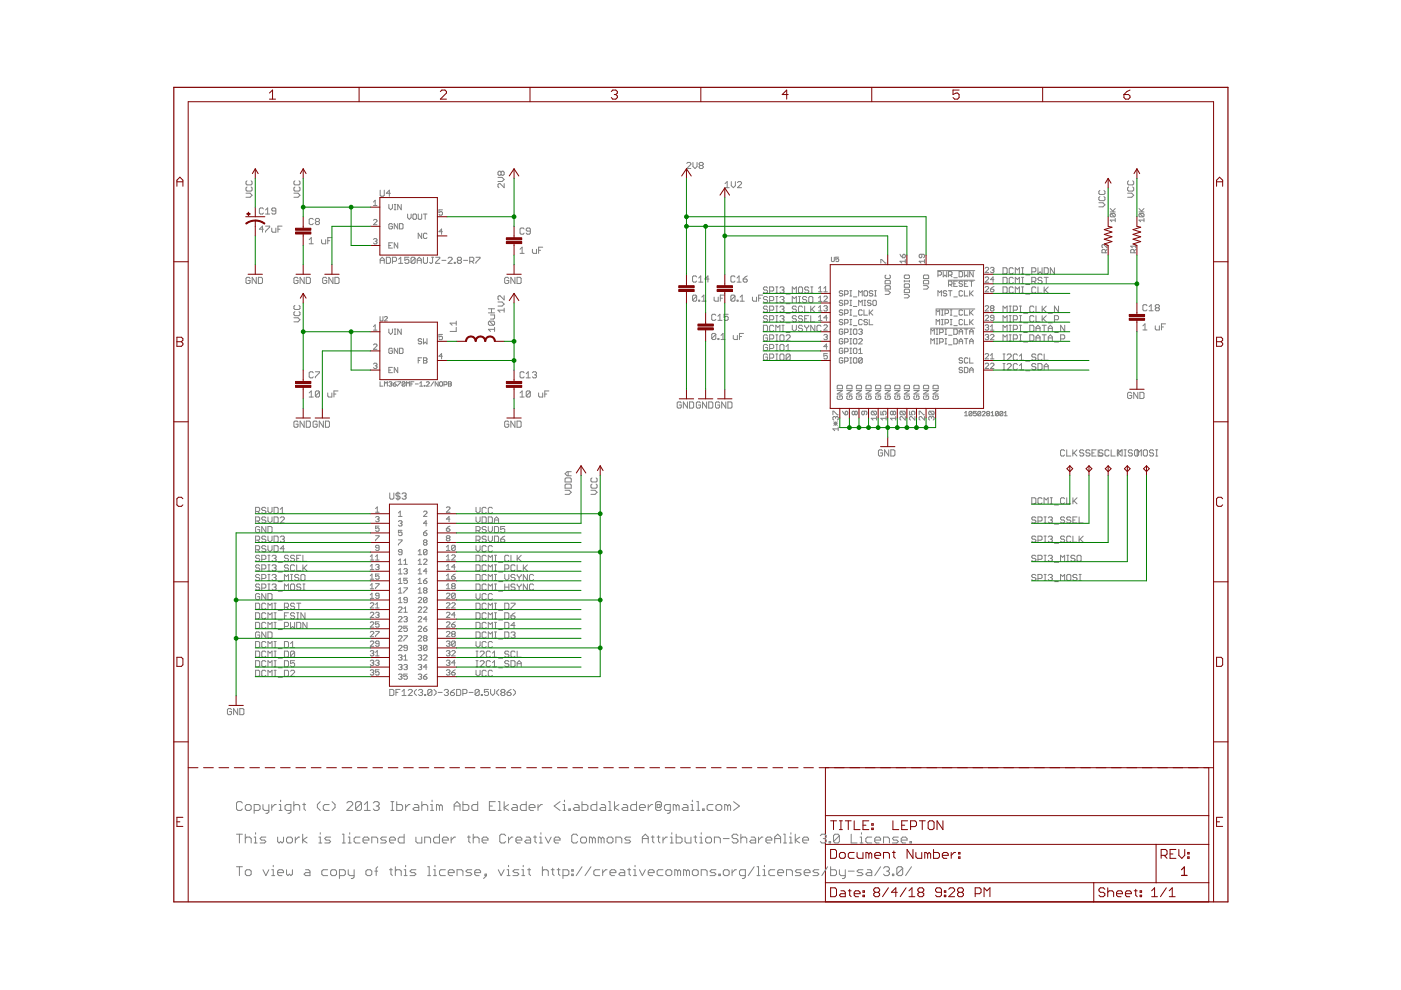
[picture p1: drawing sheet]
<svg xmlns="http://www.w3.org/2000/svg" width="297mm" height="210mm" viewBox="0 0 297 210" stroke-linecap="round" stroke-linejoin="round" font-family="sans-serif">
<g fill="none" stroke="#808080" stroke-width=".21">
<path d="M52.4 39.6l-.2 .3v.4l.2 .2h.8l.2-.2v-.4l-.2-.3M52.4 38.3l-.2 .3v.4l.2 .2h.8l.2-.2v-.4l-.2-.3M62.5 38.3l-.2 .3v.4l.2 .2h.9l.2-.2v-.4l-.2-.3M62.5 39.6l-.2 .3v.4l.2 .2h.9l.2-.2v-.4l-.2-.3M105.6 37.6h.8l.5 .5-.5 .4h-.8M106.2 36.5l.2-.2 .5 .2v.5l-.2 .2-.5-.2M106.2 36.5l-.2-.2h-.2l-.2 .2v.5l.2 .2 .4-.2M106.2 36.5v.5M106.9 38.9v.9l-.9-.9-.4 .2v.5l.2 .2M145.6 34.6l.2-.2h.5l.2 .2v.3l-.9 .8h.9M146.9 34.4v.9l.5 .4 .4-.4v-.9M148.4 35.1l-.2 .2 .2 .4h.5l.2-.2-.2-.4"/>
<path d="M148.4 35.1l-.2-.2 .2-.5h.5l.2 .2-.2 .5M148.4 35.1h.5M153.7 38.9l.5-.4v1.3M153.7 39.8h.9M155 38.5v.9l.5 .4 .4-.4v-.9M156.4 38.7l.2-.2h.4l.2 .2v.2l-.8 .9h.8M239.3 38.3l-.2 .3v.4l.2 .2h.9l.2-.2v-.4l-.2-.3M239.3 39.6l-.2 .3v.4l.2 .2h.9l.2-.2v-.4l-.2-.3M52.2 41h.8l.4 .4-.4 .4h-.8M53 59l-.2-.2h-.4l-.2 .2v.9l.2 .2h.4l.2-.2v-.4h-.4M54.3 58.8v1.3l-.8-1.3v1.3M54.8 58.8h.6l.2 .2v.9l-.2 .2h-.6z"/>
<path d="M55.9 44.3l-.3-.2h-.4l-.2 .2v.9l.2 .2h.4l.3-.2M55.9 48.6h-.9l.6-.7v1.3M56.3 47.9h.9v.3l-.9 .8v.2M56.3 45.4h.9M56.3 44.5l.4-.4v1.3M57.6 48.4v.6l.2 .2h.7v-.8M58.5 44.7h-.7l-.2-.2 .2-.4h.5l.2 .2v.9l-.2 .2h-.5l-.2-.2M58.9 48.6h.5M59.8 47.9h-.9v1.3M62.3 41h.9l.4 .4-.4 .4h-.9M63.2 59l-.2-.2h-.5l-.2 .2v.9l.2 .2h.5l.2-.2v-.4h-.5M64.5 58.8v1.3l-.9-1.3v1.3"/>
<path d="M64.9 58.8h.7l.2 .2v.9l-.2 .2h-.7zM65.6 50.8l.4-.4v1.3M65.6 51.7h.8M66.4 46.5l-.2-.2h-.4l-.2 .2v.9l.2 .2h.4l.2-.2M67.1 47l-.2-.2 .2-.5h.4l.2 .2-.2 .5M67.1 47l-.2 .2 .2 .4h.4l.2-.2-.2-.4M67.1 47h.4M68.2 50.8v.7l.2 .2h.6v-.9M69.3 59l-.3-.2h-.4l-.2 .2v.9l.2 .2h.4l.3-.2v-.4h-.5M69.5 51h.4M70.4 50.4h-.9v1.3M70.6 58.8v1.3l-.9-1.3v1.3"/>
<path d="M71 58.8h.7l.2 .2v.9l-.2 .2h-.7zM79.2 46.7l.2-.2h.3l.2 .2v.2l-.7 .7h.7M79.2 42.8l.3-.3v1.1M79.2 50.8l.2-.2h.3l.2 .2-.2 .4M79.2 43.6h.7M79.5 51.2h.2M79.7 51.2l.2 .1-.2 .4h-.3l-.2-.2M80.6 40.3v1.1l.2 .2h.4l.3-.2v-1.1M80.6 55.8v-.8l.4-.5 .5 .5v.8M80.6 55.2h.9M81.9 54.5h.6l.3 .3v.8l-.3 .2h-.6zM82.4 43.3v.8l.4 .4 .4-.4v-.8"/>
<path d="M82.4 52h.4M82.8 41h-.9l.6-.7v1.3M83.2 55.4h.7l.2-.2v-.4l-.2-.3h-.7v1.3M83.2 47.6l-.2-.2h-.4l-.2 .2v.7l.2 .2h.4l.2-.2v-.3h-.4M83.2 51.5h-.8v1.1h.8M83.6 44.5h.3M83.6 43.3h.3M83.8 43.3v1.2M84.3 47.4v1.1l-.7-1.1v1.1M84.3 51.5v1.1l-.7-1.1v1.1M84.5 55l.5-.5v1.3M84.5 55.8h.9"/>
<path d="M84.7 47.4h.6l.1 .2v.7l-.1 .2h-.6zM85.1 43.3v1.2l-.8-1.2v1.2M86.4 45.4v.7l.4 .4 .4-.4v-.7M86.7 54.5h-.9v.7l.5-.2 .4 .2v.4l-.2 .2h-.5l-.2-.2M87.7 45.4h.4l.2 .2v.7l-.2 .2-.6-.2v-.7zM88 54.8l-.2-.3h-.4l-.3 .3v.8M88 54.8v.8l-.2 .2h-.4l-.3-.2M88 54.8l-.9 .8M88.5 55.8v-.8l.4-.5 .4 .5v.8M88.5 55.2h.8M88.7 45.4v.9l.2 .2 .5-.2v-.9M89.4 49.4v1.2l-.7-1.2v1.2"/>
<path d="M89.8 54.5v1.1l.2 .2h.4l.2-.2v-1.1M89.8 45.4h.7M90.1 45.4v1.1M90.5 49.6l-.2-.2h-.3l-.2 .2v.8l.2 .2h.3l.2-.2M91.5 54.5h.4M91.7 54.5v1.1l-.2 .2-.4-.2M92.4 54.5h.8v.3l-.8 .8v.2h.8M93.7 55.2h.9M93.8 44.5h-.7v.6l.3-.2 .4 .2v.3l-.2 .2h-.4l-.1-.2M93.8 49.1h-.7l.5-.5v1.1M95 54.8l.2-.3h.5l.2 .3v.2l-.9 .8h.9M96.3 55.6h.2v.2h-.2z"/>
<path d="M97.2 55.2h.4M97.2 55.2l-.2 .2 .2 .4h.4l.2-.2-.2-.4M97.2 55.2l-.2-.2 .2-.5h.4l.2 .3-.2 .4M98.3 55.2h.8M99.6 55.4h.6l.3-.2v-.4l-.3-.3h-.6v1.3M100 55.4l.5 .4M100.9 54.5h.9v.3l-.9 .8v.2M107.9 59l-.2-.2h-.5l-.2 .2v.9l.2 .2h.5l.2-.2v-.4h-.5M109.2 58.8v1.3l-.9-1.3v1.3M109.6 58.8h.7l.2 .2v.9l-.2 .2h-.7zM110.3 52.9l.4-.5v1.3M110.3 53.7h.8"/>
<path d="M111.1 48.6l-.2-.3h-.4l-.2 .3v.8l.2 .3h.4l.2-.3M112.4 49h-.6l-.2-.2 .2-.5h.4l.2 .3v.8l-.2 .3h-.4l-.2-.3M112.9 52.9v.6l.2 .2h.6v-.8M114.2 53.1h.4M115.1 52.4h-.9v1.3M147.7 58.7l-.2-.2h-.5l-.2 .2v.9l.2 .2h.5l.2-.2M148.1 59.8h.9M148.1 58.9l.5-.4v1.3M150.3 59.2h-.8l.6-.7v1.3M155.8 58.7l-.2-.2h-.4l-.2 .2v.9l.2 .2h.4l.2-.2M156.3 59.8h.8M156.3 58.9l.4-.4v1.3"/>
<path d="M157.6 59.2h.6l.2 .4-.2 .2h-.4l-.2-.2zM158.4 58.5l-.8 .7M176.3 54.5v.8l.1 .2 .5-.2v-.8M177.8 54.5h-.6v.5l.3-.2 .3 .2-.1 .5-.5-.2M186.8 55.8v-.8l1.1 .8M187.8 59.4h.8l.2 .2v.6h-1.1v-.6zM187.8 58.3l-.1 .2v.4l.1 .2h.8l.2-.2v-.4l-.2-.2M190.8 53.9l.6 .8M191.4 54.1l.3-.2 .2 .2v.4l-.2 .2h-.3zM191.7 58.5l.2-.2h.8l.1 .2v.4l-.1 .2h-.8l-.2-.2zM191.7 59.4v.4M191.7 59.6h1.1"/>
<path d="M191.9 55.4h-1.1l.4 .4M191.9 55v.8M192.8 59.4v.4M195.5 53.9v.6l-.2 .2-.4-.2v-.4l.2-.2h.7l.2 .2v.4l-.2 .2M195.8 59.6l.2-.2h.7l.2 .2v.6h-1.1zM195.8 58.5l.2-.2h.7l.2 .2v.6h-1.1zM196 55.4h-1.1l.4 .4M196 55v.8M198.8 57.4h7.9M198.9 58.3h.5l.2-.2v-.3l-.2-.2h-.5v1.1M200 57.6v1.1l.3-.4 .4 .4v-1.1M201 59.4h5.7"/>
<path d="M201.1 58.3h.6l.1-.2v-.3l-.1-.2h-.6v1.1M201.5 58.3l.3 .4M202.2 58.9h.8M203 59.6h-.8v1.1h.8M203.3 57.6h.6l.2 .2v.7l-.2 .2h-.6zM204.1 59.8l-.2-.2h-.4l-.2 .2 .2 .4h.4l.2 .2-.2 .3h-.4l-.2-.2M204.5 57.6v1.1l.4-.4 .3 .4v-1.1M205.2 59.6h-.7v1.1h.7M205.6 59.6h.7M206 59.6v1.1M206.3 57.6v1.1l-.7-1.1v1.1M208.9 58.9l.2-.2h.3l.2 .2v.2l-.7 .7h.7"/>
<path d="M208.9 56.9l.2-.2h.3l.2 .2v.2l-.7 .7h.7M210 56.9l.2-.2h.3l.2 .2-.2 .4M210.4 57.3h.1M210.5 57.3l.2 .1-.2 .4h-.3l-.2-.2M210.7 59.3h-.7l.5-.6v1.1M212.7 58.8h.6l.2 .2v.9l-.2 .2h-.6zM212.7 56.8h.6l.2 .2v.9l-.2 .2h-.6zM214.8 59l-.2-.2h-.4l-.2 .2v.9l.2 .2h.4l.2-.2M214.8 57l-.2-.2h-.4l-.2 .2v.9l.2 .2h.4l.2-.2M215.3 58.1v-1.3l.4 .4 .4-.4v1.3M216.6 58.8h.4M216.6 58.1h.4"/>
<path d="M216.6 56.8h.4M216.8 56.8v1.3M216.8 58.8v1.3M217.5 58.3h.8M218.8 59.7h.6l.2-.2v-.5l-.2-.2h-.6v1.3M218.8 57.6h.6l.2-.2v-.4l-.2-.2h-.6v1.3M219.2 59.7l.4 .4M220.1 56.8v1.3l.4-.5 .4 .5v-1.3M220.9 59l-.2-.2h-.4l-.2 .4 .2 .3h.4l.2 .4-.2 .2h-.4l-.2-.2M221.4 58.8h.8M221.4 56.8h.6l.2 .2v.9l-.2 .2h-.6zM221.8 58.8v1.3"/>
<path d="M223.6 56.8v1.3l-.9-1.3v1.3M233 43h.8l.5 .4-.5 .5h-.8M233.2 41.7l-.2 .2v.4l.2 .2h.9l.2-.2v-.4l-.2-.2M233.2 40.4l-.2 .2v.4l.2 .2h.9l.2-.2v-.4l-.2-.2M234.4 53.6v-.5l-.2-.2-.6 .2v.5h1.1M234.7 51.8v.7l-.7-.7-.4 .2v.4l.2 .1M234.7 52.9l-.3 .3M235.4 44.9h1.1M235.4 44.2l.7 .7M235.6 45.3h.7l.2 .1v.4l-.2 .2M235.6 45.3l-.2 .1v.4l.2 .2h.7M235.6 45.3l.7 .7"/>
<path d="M236.5 44.2l-.6 .5M236.5 46.7h-1.1l.3 .3M236.5 46.3v.7M239.1 41h.8l.5 .4-.5 .4h-.8M240.5 53.6v-.5l-.2-.2-.6 .2v.5h1.1M240.8 52.9l-.3 .3M240.8 52.2h-1.1l.4 .3M240.8 51.8v.7M241.5 44.9h1M241.5 44.2l.7 .7M241.7 45.3h.7l.1 .1v.4l-.1 .2M241.7 45.3l-.2 .1v.4l.2 .2h.7"/>
<path d="M241.7 45.3l.7 .7M242.5 46.3v.7M242.5 46.7h-1l.3 .3M242.5 44.2l-.5 .5M62.3 67.4h.9l.4 .4-.4 .4h-.9M62.5 64.7l-.2 .3v.4l.2 .2h.9l.2-.2v-.4l-.2-.3M62.5 66.1l-.2 .2v.4l.2 .2h.9l.2-.2v-.4l-.2-.2M66.4 79l-.2-.2h-.4l-.2 .2v.9l.2 .2h.4l.2-.2M66.9 78.8h.8v.2l-.8 .9v.2M79.2 73.1l.2-.2h.3l.2 .2v.2l-.7 .8h.7M79.2 69.3l.3-.4v1.1M79.2 70h.7"/>
<path d="M79.2 77.2l.2-.2h.3l.2 .2-.2 .4M79.5 77.6h.2M79.7 77.6l.2 .1-.2 .4h-.3l-.2-.2M80.6 67.1v.8l.1 .2 .5-.2v-.8M81.5 67.3l.2-.2 .4 .2-.6 .8h.6M82.4 69.8v.7l.4 .4 .4-.4v-.7M82.4 78.5h.4M83.2 74l-.2-.2h-.4l-.2 .2v.8l.2 .2h.4l.2-.2v-.4h-.4M83.2 77.9h-.8v1.1h.8M83.6 70.9h.3M83.6 69.8h.3M83.8 69.8v1.1"/>
<path d="M84.3 73.8v1.2l-.7-1.2v1.2M84.3 77.9v1.1l-.7-1.1v1.1M84.7 73.8h.6l.1 .2v.8l-.1 .2h-.6zM85.1 69.8v1.1l-.8-1.1v1.1M88.7 76.4h.3M89.4 72l-.2-.2h-.3l-.2 .4 .2 .2h.3l.2 .3-.2 .2h-.3l-.2-.2M89.4 75.9h-.7v1.1M89.8 71.8v1.1l.3-.4 .4 .4v-1.1M89.8 75.9h.5l.2 .2-.2 .3 .2 .4-.2 .2h-.5zM89.8 76.4h.5M93.8 70.9h-.7v.6l.3-.2 .4 .2v.3l-.2 .2h-.4l-.1-.2M93.8 75.5h-.7l.5-.5v1.1"/>
<path d="M96.7 69.4v.9h-1.3M96.7 68.1v.9M96.7 68.5h-1.3l.5 .5M103.5 66.3h1.4M103.5 65.5h1.4M103.8 68.1l-.3 .2v.4l.3 .3h.8M103.8 68.1h.8l.3 .2v.4l-.3 .3M103.8 68.1l.8 .9M104 66.8h.9v.6l-.3 .2h-.6M104.2 65.5v.8M104.9 69.8h-1.4l.5 .5M104.9 69.4v.9"/>
<path d="M105.6 64h.8l.5 .5-.5 .4h-.8M106.9 62.7v.9l-.9-.9h-.2l-.2 .2v.5l.2 .2M106.9 65.3v.9M106.9 65.8h-1.3l.4 .4M111.1 79l-.2-.2h-.4l-.2 .2v.9l.2 .2h.4l.2-.2M111.6 79.2l.4-.4v1.3M112.9 79l.2-.2h.4l.2 .2-.2 .5M113.3 79.5h.2M113.5 79.5l.2 .2-.2 .4h-.4l-.2-.2M147.7 62.8l-.2-.2h-.5l-.2 .2v.8M147.7 62.8v.8l-.2 .3h-.5l-.2-.3M147.7 62.8l-.9 .8"/>
<path d="M148.1 63.6h.3v.3h-.3zM148.8 63.9h.9M148.8 63l.4-.4v1.3M151.4 63v.6l.2 .3h.7v-.9M151.8 66.8l-.2-.2h-.5l-.2 .2v.9l.2 .2h.5l.2-.2M151.8 70.9l-.2-.2h-.5l-.2 .2v.9M151.8 70.9v.9l-.2 .2h-.5l-.2-.2M151.8 70.9l-.9 .9M152.2 71.8h.2v.2h-.2zM152.2 67.9h.9M152.2 67.1l.4-.5v1.3M152.7 63.2h.5"/>
<path d="M152.9 72h.8M152.9 71.1l.4-.4v1.3M153.6 62.6h-.9v1.3M154.4 66.6h-.9v.7l.4-.2 .5 .2v.4l-.2 .2h-.5l-.2-.2M155.5 71.1v.7l.2 .2h.6v-.9M155.8 62.8l-.2-.2h-.4l-.2 .2v.8M155.8 62.8v.8l-.2 .3h-.4l-.2-.3M155.8 62.8l-.8 .8M156.3 63.6h.2v.3h-.2zM156.8 71.4h.4M156.9 63.9h.9M156.9 63l.5-.4v1.3"/>
<path d="M157.6 70.7h-.8v1.3M159.5 63v.6l.3 .3h.6v-.9M160.8 63.2h.5M161.7 62.6h-.9v1.3M161.9 69h.6l.2 .2v.9l-.2 .2h-.6zM162.7 73.3l-.2-.3h-.4l-.2 .3v.8l.2 .2h.4l.2-.2v-.4h-.4M162.7 67.2l-.2-.3h-.4l-.2 .5 .2 .2h.4l.2 .4-.2 .2h-.4l-.2-.2M162.7 65.1l-.2-.2h-.4l-.2 .4 .2 .3h.4l.2 .4-.2 .2h-.4l-.2-.2M162.7 61.1l-.2-.3h-.4l-.2 .5 .2 .2h.4l.2 .4-.2 .2h-.4l-.2-.2M162.7 63.1l-.2-.2h-.4l-.2 .4 .2 .2h.4l.2 .5-.2 .2h-.4l-.2-.2M162.7 71.2l-.2-.2h-.4l-.2 .2v.9l.2 .2h.4l.2-.2v-.5h-.4M162.7 75.3l-.2-.2h-.4l-.2 .2v.9l.2 .2h.4l.2-.2v-.5h-.4"/>
<path d="M163.2 67.8h.6l.2-.2v-.4l-.2-.3h-.6v1.3M163.2 65.8h.6l.2-.2v-.5l-.2-.2h-.6v1.3M163.2 63.7h.6l.2-.2v-.4l-.2-.2h-.6v1.3M163.2 73.9h.6l.2-.2v-.4l-.2-.3h-.6v1.3M163.2 61.7h.6l.2-.2v-.4l-.2-.3h-.6v1.3M163.2 75.9h.6l.2-.2v-.4l-.2-.2h-.6v1.3M163.2 71.9h.6l.2-.3v-.4l-.2-.2h-.6v1.3M164 69.2l-.2-.2h-.4l-.2 .2v.9l.2 .2h.4l.2-.2M164.5 68.2h.4M164.5 66.9h.4M164.5 64.9h.4M164.5 70.3v-1.3l.4 .4 .5-.4v1.3"/>
<path d="M164.5 62.1h.4M164.5 60.8h.4M164.5 76.4h.4M164.5 75.1h.4M164.5 66.2h.4M164.5 62.9h.4M164.5 64.2h.4M164.5 71h.4M164.5 72.3h.4M164.5 73h.4M164.5 74.3h.4M164.7 60.8v1.3"/>
<path d="M164.7 62.9v1.3M164.7 64.9v1.3M164.7 66.9v1.3M164.7 71v1.3M164.7 73v1.3M164.7 75.1v1.3M165.4 67.2l.2-.3h.4l.2 .3-.2 .4M165.4 65.1l.2-.2h.4l.2 .2-.2 .5M165.4 61.1l.2-.3h.4l.2 .3-.2 .4M165.4 63.1l.2-.2h.4l.2 .2-.2 .4M165.6 71h.4l.2 .2v.9l-.2 .2h-.4l-.2-.2v-.9zM165.6 75.1h.4l.2 .2v.9l-.2 .2h-.4l-.2-.2v-.9z"/>
<path d="M165.6 73h.4l.2 .3v.8l-.2 .2h-.4l-.2-.2v-.8zM165.8 69h.4M165.8 70.3h.4M165.8 65.6h.2M165.8 63.5h.2M165.8 61.5h.2M165.8 67.6h.2M166 67.6l.2 .2-.2 .4h-.4l-.2-.2M166 61.5l.2 .2-.2 .4h-.4l-.2-.2M166 65.6l.2 .2-.2 .4h-.4l-.2-.2M166 63.5l.2 .2-.2 .5h-.4l-.2-.2M166 69v1.3"/>
<path d="M166.7 70.5h.8M166.7 62.4h.8M166.7 66.4h.8M166.7 64.4h.8M166.7 68.5h.8M166.7 71.2l.2-.2h.4l.2 .2v.2l-.8 .9h.8M166.7 74.3h.8M166.7 73.5l.4-.5v1.3M167.5 75.3l-.8 .9M167.5 75.3v.9l-.2 .2h-.4l-.2-.2M167.5 75.3l-.2-.2h-.4l-.2 .2v.9M168 64.2v-1.3l.4 .4 .4-.4v1.3"/>
<path d="M168 62.1v-1.3l.4 .5 .4-.5v1.3M168 69v.8l.4 .5 .4-.5v-.8M168.8 67.2l-.2-.3h-.4l-.2 .5 .2 .2h.4l.2 .4-.2 .2h-.4l-.2-.2M168.8 65.1l-.2-.2h-.4l-.2 .4 .2 .3h.4l.2 .4-.2 .2h-.4l-.2-.2M169.3 62.9h.4M169.3 64.2h.4M169.5 60.8h.4l.3 .3v.8l-.3 .2h-.4l-.2-.2v-.8zM169.5 62.9v1.3M170.2 67.2l-.3-.3h-.4l-.2 .5 .2 .2h.4l.3 .2v.2l-.3 .2h-.4l-.2-.2M170.2 65.1l-.3-.2h-.4l-.2 .2v.9l.2 .2h.4l.3-.2M170.2 69.2l-.3-.2h-.4l-.2 .4 .2 .2h.4l.3 .2v.3l-.3 .2h-.4l-.2-.2M170.6 64.9v1.3h.9"/>
<path d="M170.6 69v.2l.4 .4M170.6 67.6h.4M171 63.1l-.2-.2h-.4l-.2 .4 .2 .2h.4l.2 .5-.2 .2h-.4l-.2-.2M171 69.6v.7M171.5 66.9h-.9v1.3h.9M171.5 61.1l-.3-.3h-.4l-.2 .5 .2 .2h.4l.3 .2v.2l-.3 .2h-.4l-.2-.2M171.5 69v.2l-.5 .4M171.7 62.9h.4l.2 .2v.9l-.2 .2h-.4l-.2-.2v-.9zM171.9 66.9v1.3h.9M171.9 64.9v1.3M171.9 62.1h.4M171.9 60.8h.4"/>
<path d="M172.1 65.6l.7 .6M172.1 60.8v1.3M172.8 69v1.3l-.9-1.3v1.3M172.8 64.9l-.9 .9M173.5 61.1l.4-.4v1.2M173.5 63.2l.4-.4v1.1M173.5 65.2l.4-.4v1.1M173.5 67.2l.4-.4v1.2M173.5 61.9h.8M173.5 63.9h.8M173.5 65.9h.8M173.5 68h.8"/>
<path d="M174.1 69.2l-.2-.2h-.5l-.2 .2v.9l.2 .2h.5l.2-.2M174.7 71.1l.2-.2h.3l.2 .2-.2 .4M174.7 69.1l.2-.2h.3l.2 .2v.2l-.7 .7h.7M174.7 63l.2-.2h.3l.2 .2v.2l-.7 .7h.7M174.7 65l.2-.2h.3l.2 .2-.2 .4M174.7 61.9h.7M174.7 61.1l.3-.4v1.2M175 71.5h.2M175 65.4h.2M175.2 71.5l.2 .1-.2 .4h-.3l-.2-.2M175.2 65.4l.2 .2-.2 .3h-.3l-.2-.2M175.4 67.4h-.7l.5-.6v1.2"/>
<path d="M175.4 75h-.7v.5l.3-.1 .4 .1v.4l-.2 .2h-.3l-.2-.2M175.4 73.5h-.7l.5-.6v1.2M178.7 63.9l-.2-.2h-.4l-.2 .4 .2 .1h.4l.2 .4-.2 .2h-.4l-.2-.2M178.7 65.9l-.2-.2h-.4l-.2 .2 .2 .4h.4l.2 .2-.2 .3h-.4l-.2-.2M178.7 72l-.2-.2h-.4l-.2 .2v.7l.2 .2h.4l.2-.2v-.3h-.4M178.7 76.1l-.2-.2h-.4l-.2 .2v.7l.2 .2h.4l.2-.2v-.4h-.4M178.7 70l-.2-.2h-.4l-.2 .2v.7l.2 .2h.4l.2-.2v-.4h-.4M178.7 74l-.2-.2h-.4l-.2 .2v.8l.2 .2h.4l.2-.2v-.4h-.4M178.7 61.8l-.2-.2h-.4l-.2 .2 .2 .4h.4l.2 .2-.2 .4h-.4l-.2-.2M178.7 67.9l-.2-.2h-.4l-.2 .4 .2 .2h.4l.2 .4-.2 .2h-.4l-.2-.2M179.1 64.4h.5l.2-.2v-.3l-.2-.2h-.5v1.1M179.1 68.5h.5l.2-.2v-.4l-.2-.2h-.5v1.2"/>
<path d="M179.1 72.5h.5l.2-.1v-.4l-.2-.2h-.5v1.1M179.1 76.6h.5l.2-.2v-.3l-.2-.2h-.5v1.1M179.1 70.5h.5l.2-.2v-.3l-.2-.2h-.5v1.1M179.1 74.6h.5l.2-.2v-.4l-.2-.2h-.5v1.2M179.1 62.4h.5l.2-.2v-.4l-.2-.2h-.5v1.2M179.1 66.5h.5l.2-.2v-.4l-.2-.2h-.5v1.1M180.2 63.7h.4M180.2 71.8h.4M180.2 72.9h.4M180.2 75.9h.4M180.2 77h.4M180.2 70.9h.4"/>
<path d="M180.2 69.8h.4M180.2 73.8h.4M180.2 75h.4M180.2 68.9h.4M180.2 61.6h.4M180.2 62.8h.4M180.2 64.8h.4M180.2 65.7h.4M180.2 66.8h.4M180.2 67.7h.4M180.4 61.6v1.2M180.4 63.7v1.1"/>
<path d="M180.4 65.7v1.1M180.4 67.7v1.2M180.4 69.8v1.1M180.4 71.8v1.1M180.4 73.8v1.2M180.4 75.9v1.1M180.9 72l.2-.2h.4l.2 .2v.7l-.2 .2h-.4l-.2-.2zM180.9 70l.2-.2h.4l.2 .2v.7l-.2 .2h-.4l-.2-.2zM180.9 74l.2-.2h.4l.2 .2v.8l-.2 .2h-.4l-.2-.2zM180.9 62.9h.8M180.9 65h.8M180.9 67h.8"/>
<path d="M180.9 69h.8M181.1 75.9h.4l.2 .2v.7l-.2 .2h-.4l-.2-.2v-.7zM182.1 72l.1-.2h.4l.2 .2v.2l-.7 .7h.7M182.1 70l.1-.2h.4l.2 .2-.2 .3M182.1 75h.7M182.1 62.8v-1.2l.3 .4 .4-.4v1.2M182.1 64.8v-1.1l.3 .4 .4-.4v1.1M182.1 74.2l.3-.4v1.2M182.4 70.3h.2M182.6 70.3l.2 .2-.2 .4h-.4l-.1-.2M182.8 65.9l-.2-.2h-.4l-.1 .2v.7l.1 .2h.4l.2-.2M182.8 76.1l-.2-.2h-.4l-.1 .2v.7"/>
<path d="M182.8 76.1v.7l-.2 .2h-.4l-.1-.2M182.8 67.9l-.2-.2h-.4l-.1 .2v.8l.1 .2h.4l.2-.2M182.8 76.1l-.7 .7M183.2 63.7h.4M183.2 65.7v1.1h.7M183.2 64.8h.4M183.4 61.6h.3l.2 .2v.8l-.2 .2h-.3l-.2-.2v-.8zM183.4 63.7v1.1M183.9 67.9l-.2-.2h-.3l-.2 .4 .2 .2h.3l.2 .4-.2 .2h-.3l-.2-.2M184.3 67.7v1.2h.8M184.3 65.7v1.1M184.5 66.3l.6 .5"/>
<path d="M184.7 63.9l-.2-.2h-.4l-.2 .4 .2 .1h.4l.2 .4-.2 .2h-.4l-.2-.2M185.1 65.7l-.8 .8M185.1 63.9l.2-.2h.3l.2 .2v.7l-.2 .2h-.3l-.2-.2zM185.1 61.8l-.2-.2h-.4l-.2 .2 .2 .4h.4l.2 .2-.2 .4h-.4l-.2-.2M185.4 61.6h.4M185.4 62.8h.4M185.6 61.6v1.2M187.7 61.7h.7l.4 .3-.4 .4h-.7M187.7 60.7l.1-.1h.8l.2 .1v.6h-1.1zM191.7 62.4h.8l.3 .4-.3 .4h-.8M191.9 61.3h.8l.1 .2v.5h-1.1v-.5zM191.9 60.2h.8l.1 .2v.5h-1.1v-.5z"/>
<path d="M195.8 60.6h.7l.4 .3-.4 .4h-.7M197.3 69.6h9.4M197.4 70.9v-1.1l.3 .3 .4-.3v1.1M197.4 72.9v-1.1l.3 .4 .4-.4v1.1M198.4 65.5h8.3M198.5 71.8h.4M198.5 72.9h.4M198.5 70.9h.4M198.5 69.8h.4M198.5 66.8v-1.1l.4 .4 .3-.4v1.1M198.5 68.9v-1.2l.4 .4 .3-.4v1.2M198.7 69.8v1.1"/>
<path d="M198.7 71.8v1.1M198.9 62.8v-1.2l.3 .4 .4-.4v1.2M199.2 72.5h.6l.2-.1v-.4l-.2-.2h-.6v1.1M199.2 70.5h.6l.2-.2v-.3l-.2-.2h-.6v1.1M199.6 68.9h.4M199.6 65.7h.4M199.6 66.8h.4M199.6 67.7h.4M199.8 65.7v1.1M199.8 67.7v1.2M200.4 71.8h.3M200.4 72.9h.3"/>
<path d="M200.4 70.9h.3M200.4 69.8h.3M200.4 66.5h.5l.2-.2v-.4l-.2-.2h-.5v1.1M200.4 68.5h.5l.2-.2v-.4l-.2-.2h-.5v1.2M200.5 69.8v1.1M200.5 71.8v1.1M200.7 61.8l-.2-.2h-.3l-.2 .2 .2 .4h.3l.2 .2-.2 .4h-.3l-.2-.2M201.1 61.6h.7M201.1 60.4h.6l.1-.2v-.4l-.1-.2h-.6v1.1M201.1 71.1h.7M201.1 73.1h.7M201.5 60.4l.3 .3"/>
<path d="M201.5 61.6v1.2M201.5 68.9h.3M201.5 65.7h.3M201.5 66.8h.3M201.5 67.7h.3M201.7 65.7v1.1M201.7 67.7v1.2M202.2 71.8h.6l.2 .2v.7l-.2 .2h-.6zM202.2 69.8h.6l.2 .2v.7l-.2 .2h-.6zM202.2 60.2h.4M202.2 62.9h.8M202.2 67h.8"/>
<path d="M202.2 69h.8M203.3 72.4h.8M203.3 70.3h.8M203.3 70.9v-.8l.4-.3 .4 .3v.8M203.3 72.9v-.7l.4-.4 .4 .4v.7M204.1 76.1l-.2-.2h-.4l-.2 .2 .2 .3 .6 .2-.2 .4h-.4l-.2-.2M204.1 78.1l-.2-.2h-.4l-.2 .2 .2 .4 .6 .1-.2 .4h-.4l-.2-.2M204.1 67.9l-.2-.2h-.4l-.2 .2v.8l.2 .2h.4l.2-.2M204.1 61.8l-.2-.2h-.4l-.2 .2v.8l.2 .2h.4l.2-.2M204.1 65.9l-.2-.2h-.4l-.2 .2v.7l.2 .2h.4l.2-.2M204.5 71.8h.7M204.5 69.8h.7"/>
<path d="M204.5 77.9h.5l.2 .2v.7l-.2 .2h-.5zM204.5 67.7v1.2h.7M204.5 60.2h.4M204.5 61.6v1.2h.7M204.5 65.7v1.1h.7M204.9 69.8v1.1M204.9 71.8v1.1M205.2 76.1l-.2-.2h-.3l-.2 .2v.7l.2 .2h.3l.2-.2M205.6 72.4h.7M205.6 75.9v1.1h.7M205.6 78.5h.7M205.6 70.3h.7"/>
<path d="M205.6 61.6v1.2M205.6 65.7v1.1M205.6 67.7v1.2M205.6 70.9v-.8l.4-.3 .3 .3v.8M205.6 72.9v-.7l.4-.4 .3 .4v.7M205.6 79v-.7l.4-.4 .3 .4v.7M205.8 66.3l.5 .5M205.8 62.2l.5 .6M205.8 68.3l.5 .6M206.3 61.6l-.7 .8M206.3 65.7l-.7 .8M206.3 67.7l-.7 .8"/>
<path d="M208.9 71.1l.2-.2h.3l.2 .2-.2 .4M208.9 75.2l.2-.2h.3l.2 .2v.2l-.7 .7h.7M208.9 77.2l.2-.2h.3l.2 .2v.2l-.7 .7h.7M208.9 69.1l.2-.2h.3l.2 .2-.2 .3M208.9 60.9l.2-.2h.3l.2 .2v.2l-.7 .8h.7M208.9 67l.2-.2h.3l.2 .2v.2l-.7 .8h.7M208.9 65l.2-.2h.3l.2 .2v.2l-.7 .7h.7M209.2 71.5h.2M209.2 69.4h.2M209.4 71.5l.2 .1-.2 .4h-.3l-.2-.2M209.4 69.4l.2 .2-.2 .4h-.3l-.2-.2M210 71.1l.2-.2h.3l.2 .2v.2l-.7 .7h.7"/>
<path d="M210 70h.7M210 77.2l.2-.2h.3l.2 .2v.2l-.7 .7h.7M210 76.1h.7M210 61.3h.5l.2 .4-.2 .2h-.3l-.2-.2zM210 75.4l.4-.4v1.1M210 69.3l.4-.4v1.1M210.2 65.4l-.2 .2 .2 .3h.3l.2-.2-.2-.3M210.2 65.4l-.2-.2 .2-.4h.3l.2 .2-.2 .4M210.2 65.4h.3M210.7 67.4h-.5l-.2-.2 .2-.4h.3l.2 .2v.8l-.2 .2h-.3l-.2-.2M210.7 60.7l-.7 .6M212.7 60.8h.6l.2 .3v.8l-.2 .2h-.6z"/>
<path d="M212.7 66.2v-1.3l.4 .4 .4-.4v1.3M212.7 68.2v-1.3l.4 .5 .4-.5v1.3M212.7 70.3v-1.3l.4 .4 .4-.4v1.3M212.7 72.3v-1.3l.4 .4 .4-.4v1.3M212.7 76.4h.4M212.7 75.1h.4M212.7 78.4h.4M212.7 77.1h.4M212.9 75.1v1.3M212.9 77.1v1.3M213.5 75.3l.2-.2h.5l.2 .2v.2l-.9 .9h.9M213.5 77.3l.2-.2h.5l.2 .2v.2l-.9 .9h.9"/>
<path d="M214 68.2h.4M214 66.9h.4M214 64.9h.4M214 69h.4M214 70.3h.4M214 66.2h.4M214 71h.4M214 72.3h.4M214.2 64.9v1.3M214.2 66.9v1.3M214.2 69v1.3M214.2 71v1.3"/>
<path d="M214.8 67.8h.7l.2-.2v-.4l-.2-.3h-.7v1.3M214.8 65.8h.7l.2-.2v-.5l-.2-.2h-.7v1.3M214.8 69.8h.7l.2-.2v-.4l-.2-.2h-.7v1.3M214.8 61.1l-.2-.3h-.4l-.2 .3v.8l.2 .2h.4l.2-.2M214.8 71.9h.7l.2-.3v-.4l-.2-.2h-.7v1.3M215.3 60.1v-1.3l.4 .4 .4-.4v1.3M215.3 62.1v-1.3l.4 .5 .4-.5v1.3M215.7 75.3l-.2-.2h-.4l-.3 .2v.9l.3 .2h.4l.2-.2M215.7 77.3l-.2-.2h-.4l-.3 .2v.9l.3 .2h.4l.2-.2M216.2 68.2h.4M216.2 66.9h.4M216.2 64.9h.4"/>
<path d="M216.2 69h.4M216.2 70.3h.4M216.2 76.4h.8M216.2 75.5l.4-.4v1.3M216.2 77.5l.4-.4v1.3M216.2 78.4h.8M216.2 66.2h.4M216.2 71h.4M216.2 72.3h.4M216.4 64.9v1.3M216.4 66.9v1.3M216.4 69v1.3"/>
<path d="M216.4 71v1.3M216.6 60.1h.4M216.6 62.1h.4M216.6 60.8h.4M216.8 60.8v1.3M217 70.5h.9M217 66.4h.9M217 68.5h.9M217 72.5h.9M217.5 76.6h.8M217.5 62.4h.8M217.5 60.3h.8"/>
<path d="M217.5 78.6h.8M218.3 69h.7l.2 .2v.9l-.2 .2h-.7zM218.3 71h.7l.2 .2v.9l-.2 .2h-.7zM219.2 67.2l-.2-.3h-.5l-.2 .3v.8l.2 .2h.5l.2-.2M219.2 65.1l-.2-.2h-.5l-.2 .2v.9l.2 .2h.5l.2-.2M219.6 77.3l-.2-.2h-.4l-.2 .4 .2 .2h.4l.2 .5-.2 .2h-.4l-.2-.2M219.6 75.3l-.2-.2h-.4l-.2 .2 .2 .4h.4l.2 .2-.2 .5h-.4l-.2-.2M219.6 61.1l-.2-.3h-.4l-.2 .3v.8l.2 .2h.4l.2-.2M219.6 66.9v1.3h.9M219.6 69.6h.9M219.6 64.9v1.3h.9M219.6 71.6h.9"/>
<path d="M219.6 70.3v-.9l.5-.4 .4 .4v.9M219.6 72.3v-.9l.5-.4 .4 .4v.9M220.1 60.8v1.3h.8M220.1 77.1h.6l.2 .2v.9l-.2 .2h-.6zM220.9 75.3l-.2-.2h-.4l-.2 .2v.9l.2 .2h.4l.2-.2M221 69h.8M221 71h.8M221 64.9v1.3M221 66.9v1.3M221.2 65.6l.6 .6M221.2 67.6l.6 .6M221.4 60.8v1.3"/>
<path d="M221.4 69v1.3M221.4 71v1.3M221.4 75.1v1.3h.8M221.4 78.4v-.9l.4-.4 .4 .4v.9M221.4 77.7h.8M221.6 61.5l.6 .6M221.8 64.9l-.8 .9M221.8 66.9l-.8 .9M222.2 69.6h.9M222.2 72.3v-.9l.5-.4 .4 .4v.9M222.2 60.8l-.8 .9M222.2 70.3v-.9l.5-.4 .4 .4v.9"/>
<path d="M222.2 66.4h.9M222.2 68.5h.9M222.2 71.6h.9M223.6 67.8h.6l.2-.2v-.4l-.2-.3h-.6v1.3M223.6 70.5h.8M223.6 72.5h.8M224.4 64.9v1.3l-.8-1.3v1.3M224.9 71.9h.6l.2-.3v-.4l-.2-.2h-.6v1.3M225.7 69v1.3l-.8-1.3v1.3M242.3 69.1l.5-.4v1.3M242.3 70h.9M243.2 64.8l-.2-.2h-.5l-.2 .2v.9l.2 .2h.5l.2-.2"/>
<path d="M243.6 65.9h.9M243.6 65l.5-.4v1.3M244.9 69.1v.6l.3 .3h.6v-.9M245.2 65.3l-.3-.3 .3-.4h.4l.2 .2-.2 .5M245.2 65.3l-.3 .2 .3 .4h.4l.2-.2-.2-.4M245.2 65.3h.4M246.3 69.3h.4M247.1 68.7h-.8v1.3M63.2 89.5l-.2-.2h-.5l-.2 .2v.9l.2 .2h.5l.2-.2v-.5h-.5M64.5 89.3v1.3l-.9-1.3v1.3M64.9 89.3h.7l.2 .2v.9l-.2 .2h-.7zM65.6 83.3l.4-.4v1.3"/>
<path d="M65.6 84.2h.8M67.2 89.5l-.2-.2h-.4l-.2 .2v.9l.2 .2h.4l.2-.2v-.5h-.4M67.7 83.1l-.8 .9M67.7 83.1v.9l-.2 .2h-.4l-.2-.2M67.7 83.1l-.2-.2h-.4l-.2 .2v.9M68.6 89.3v1.3l-.9-1.3v1.3M69 89.3h.6l.2 .2v.9l-.2 .2h-.6zM69.5 83.3v.7l.2 .2h.7v-.9M70.8 83.5h.4M71.7 82.9h-.9v1.3M80.6 80.9v1h.6M81.5 81.9v-1l.3 .3 .3-.3v1"/>
<path d="M82.4 81.1l.5-.2 .2 .2-.2 .3M82.8 81.4h.1M82.9 81.4l.2 .2-.2 .3-.5-.2M83.4 81.4h.4l.2 .3-.5 .2-.1-.2zM84 80.9l-.6 .5M84.3 80.9h.6l-.6 1M85.9 81.1v.6l-.2 .2-.4-.2M85.9 81.1l-.2-.2-.4 .2v.6M85.9 81.1l-.6 .6M86.2 81.9v-1l.3 .3 .3-.3v1M87.1 81.4h.3M87.8 80.9h-.7v1"/>
<path d="M88.1 81.4h.6M89 81.9h.6M89 81.2l.3-.3v1M89.9 81.7l.2 .2zM90.4 81.1l.2-.2 .4 .2-.6 .8h.6M91.9 80.9l-.6 1M92.9 80.9v1l-.6-1v1M93.2 81.1l.2-.2 .4 .2v.6l-.1 .2-.5-.2zM94.1 81.6h.5l.2-.5-.2-.2h-.5v1M95.1 80.9h.4l.2 .2-.2 .3 .2 .3-.2 .2h-.4zM95.1 81.4h.4M107.9 89.5l-.2-.2h-.5l-.2 .2v.9l.2 .2h.5l.2-.2v-.5h-.5"/>
<path d="M109.2 89.3v1.3l-.9-1.3v1.3M109.6 89.3h.7l.2 .2v.9l-.2 .2h-.7zM110.3 84.2h.8M110.3 83.3l.4-.4v1.3M111.6 80.1h.8M112.4 83.1l-.2-.2h-.4l-.2 .2v.9M112.4 83.1v.9l-.2 .2h-.4l-.2-.2M112.4 83.1l-.8 .9M114.2 83.3v.7l.2 .2h.7v-.9M115.5 83.5h.4M116.4 82.9h-.9v1.3M144.4 85.4l-.2-.2h-.4l-.2 .2v.9l.2 .2h.4l.2-.2v-.4h-.4"/>
<path d="M145.8 85.2v1.3l-.9-1.3v1.3M146.2 85.2h.7l.2 .2v.9l-.2 .2h-.7zM148.5 85.4l-.2-.2h-.5l-.2 .2v.9l.2 .2h.5l.2-.2v-.4h-.4M149.8 85.2v1.3l-.9-1.3v1.3M150.3 85.2h.6l.2 .2v.9l-.2 .2h-.6zM152.6 85.4l-.2-.2h-.5l-.2 .2v.9l.2 .2h.5l.2-.2v-.4h-.5M153.9 85.2v1.3l-.9-1.3v1.3M154.3 85.2h.7l.2 .2v.9l-.2 .2h-.7zM176.6 87.9v-.7h.2l.7 .7h.2M176.8 89.4l.7 .8M176.8 89.8h.7M177.2 88.5l.2-.2 .3 .2v.4l-.2 .2"/>
<path d="M177.2 88.5v.2M177.2 89.4v.8M177.2 88.5l-.2-.2-.4 .2v.4l.2 .2M177.5 82.8h1.1l-1.1 .7h1.1M177.5 89.4l-.7 .8M177.7 83.9l-.2 .2v.4l.2 .2h.7l.2-.2v-.4l-.2-.2h-.3v.4M177.7 81.7h.7l.2 .2v.5h-1.1v-.5zM177.7 90.9h-1.1l.4 .4M177.7 90.6v.7M178.6 87.2l.6 .7M179.2 87.4l.2-.2 .3 .2v.4l-.1 .1h-.4zM179.5 82.8h1.2l-1.2 .7h1.2"/>
<path d="M179.5 81.9l.2-.2h.8l.2 .2v.5h-1.2zM179.7 83.9l-.2 .2v.4l.2 .2h.8l.2-.2v-.4l-.2-.2h-.4v.4M181.2 87.4l-.2-.2-.3 .2v.4l.1 .1 .4-.1M181.2 87.4l.2-.2 .4 .2v.4l-.2 .1-.4-.1M181.2 87.4v.4M181.6 82.8h1.1l-1.1 .7h1.1M181.6 81.9l.1-.2h.8l.2 .2v.5h-1.1zM181.7 83.9l-.1 .2v.4l.1 .2h.8l.2-.2v-.4l-.2-.2h-.4v.4M183.3 87.2v.6l-.2 .1-.4-.1v-.4l.2-.2h.7l.2 .2v.4l-.2 .1M183.6 82.8h1.1l-1.1 .7h1.1M183.6 81.9l.2-.2h.7l.2 .2v.5h-1.1zM183.8 83.9l-.2 .2v.4l.2 .2h.7l.2-.2v-.4l-.2-.2h-.4v.4"/>
<path d="M184.9 87.2h.8l.1 .2v.4l-.1 .1M184.9 87.2l-.2 .2v.4l.2 .1h.8M184.9 87.2l.8 .7M185.6 82.8h1.1l-1.1 .7h1.1M185.6 81.9l.2-.2h.8l.1 .2v.5h-1.1zM185.8 83.9l-.2 .2v.4l.2 .2h.8l.1-.2v-.4l-.1-.2h-.4v.4M185.8 88.7h-1.1l.4 .4M185.8 88.3v.8M186.8 87.2v.7h.5l-.2-.3 .2-.4h.4l.2 .2v.4l-.2 .1M187.1 95.6l-.2-.2h-.4l-.3 .2v.9l.3 .2h.4l.2-.2v-.5h-.4M187.7 82.8h1.1l-1.1 .7h1.1M187.7 81.9l.1-.2h.8l.2 .2v.5h-1.1z"/>
<path d="M187.8 83.9l-.1 .2v.4l.1 .2h.8l.2-.2v-.4l-.2-.2h-.4v.4M187.9 88.7h-1.1l.3 .4M187.9 88.3v.8M188.4 95.4v1.3l-.8-1.3v1.3M188.9 95.4h.6l.2 .2v.9l-.2 .2h-.6zM189.4 87.4l-.2-.2-.4 .2v.4l.2 .1 .4-.1M189.4 87.4l.1-.2 .4 .2v.4l-.2 .1-.3-.1M189.4 87.4v.4M189.7 82.8h1.1l-1.1 .7h1.1M189.7 81.9l.2-.2h.7l.2 .2v.5h-1.1zM189.9 83.9l-.2 .2v.4l.2 .2h.7l.2-.2v-.4l-.2-.2h-.4v.4M189.9 88.7h-1.1l.4 .4"/>
<path d="M189.9 88.3v.8M191 87.2h.7l.2 .2v.4l-.2 .1M191 87.2l-.2 .2v.4l.2 .1h.7M191 87.2l.7 .7M191.7 82.8h1.1l-1.1 .7h1.1M191.7 81.9l.2-.2h.8l.1 .2v.5h-1.1zM191.9 83.9l-.2 .2v.4l.2 .2h.8l.1-.2v-.4l-.1-.2h-.4v.4M191.9 88.3v.8l-.7-.8-.4 .2v.4l.2 .2M192.8 87.2v.7h.6l-.2-.3 .2-.4h.4l.2 .2v.4l-.2 .1M193.8 82.8h1.1l-1.1 .7h1.1M193.8 81.9l.1-.2h.8l.2 .2v.5h-1.1zM193.9 83.9l-.1 .2v.4l.1 .2h.8l.2-.2v-.4l-.2-.2h-.4v.4"/>
<path d="M194 88.3v.8l-.8-.8-.4 .2v.4l.2 .2M194.9 87.9v-.7h.2l.7 .7h.2M195.8 82.8h1.1l-1.1 .7h1.1M195.8 81.9l.2-.2h.7l.2 .2v.5h-1.1zM196 83.9l-.2 .2v.4l.2 .2h.7l.2-.2v-.4l-.2-.2h-.4v.4M196 88.3v.8l-.7-.8-.4 .2v.4l.2 .2M197.1 87.2h.7l.2 .2v.4l-.2 .1M197.1 87.2l-.2 .2v.4l.2 .1h.7M197.1 87.2l.7 .7M197.5 88.5l.2-.2 .3 .2v.4l-.2 .2M197.5 88.5l-.2-.2-.4 .2v.4l.2 .2M197.5 88.5v.2"/>
<path d="M197.8 82.8h1.1l-1.1 .7h1.1M197.8 81.9l.2-.2h.8l.1 .2v.5h-1.1zM198 83.9l-.2 .2v.4l.2 .2h.8l.1-.2v-.4l-.1-.2h-.4v.4M204.5 87.5l.3-.3v1M204.5 88.2h.6M206.1 87.4v.6l-.2 .2-.5-.2M206.1 87.4l-.5-.2-.2 .2v.6M206.1 87.4l-.7 .6M207 87.2h-.6v.5l.3-.2 .3 .2v.3l-.2 .2-.4-.2M207.9 87.4v.6l-.1 .2-.5-.2M207.9 87.4l-.1-.2h-.3l-.2 .2v.6M207.9 87.4l-.6 .6"/>
<path d="M208.3 87.4l.1-.2h.3l.2 .2-.6 .8h.6M209.3 87.7l-.1 .2 .1 .3 .5-.2-.1-.3M209.3 87.7l-.1-.2 .1-.3h.4l.1 .2-.1 .3M209.3 87.7h.4M210.1 88.2h.6M210.1 87.5l.3-.3v1M211.7 87.4v.6l-.2 .2-.4-.2M211.7 87.4l-.5-.2-.1 .2v.6M211.7 87.4l-.6 .6M212.6 87.4v.6l-.2 .2-.4-.2M212.6 87.4l-.4-.2-.2 .2v.6M212.6 87.4l-.6 .6"/>
<path d="M212.9 88.2h.7M212.9 87.5l.3-.3v1M225.7 95.6l-.2-.2h-.4l-.2 .2v.9l.2 .2h.4l.2-.2M226.2 95.4v1.3h.8M227.5 95.4v1.3M227.7 96l.6 .7M228.3 95.4l-.8 .8M229.8 95.6l-.2-.2h-.5l-.2 .4 .2 .2h.5l.2 .5-.2 .2h-.5l-.2-.2M231.1 95.6l-.2-.2h-.5l-.2 .4 .2 .2h.5l.2 .5-.2 .2h-.5l-.2-.2M231.5 96h.5M232.4 95.4h-.9v1.3h.9M232.8 95.4v1.3h.9"/>
<path d="M233 96.5l.2 .2M233.8 95.6l-.2-.2h-.4l-.2 .2 .2 .4h.4l.2 .2-.2 .5M235.1 95.6l-.2-.2h-.4l-.2 .2v.9l.2 .2h.4l.2-.2M235.6 95.4v1.3h.9M236.9 95.4v1.3M237 96.7v-1.3l.5 .4 .4-.4v1.3M237.1 96l.7 .7M237.8 95.4l-.9 .8M238.3 95.4h.5M238.3 96.7h.5M238.6 95.4v1.3M239.9 83.4l-.2-.2h-.4l-.2 .2v.9l.2 .2h.4l.2-.2v-.5h-.4"/>
<path d="M240.1 95.6l-.2-.2h-.5l-.2 .4 .2 .2h.5l.2 .5-.2 .2h-.5l-.2-.2M240.7 95.4h.5l.2 .2v.9l-.2 .2h-.5l-.2-.2v-.9zM241.1 96.7v-1.3l.4 .4 .5-.4v1.3M241.2 83.2v1.3l-.8-1.3v1.3M241.7 83.2h.6l.2 .2v.9l-.2 .2h-.6zM242.4 95.6l.2-.2h.5l.2 .2v.9l-.2 .2h-.5l-.2-.2zM244.6 95.6l-.2-.2h-.5l-.2 .2v.2l.2 .2h.5l.2 .2-.2 .5h-.5l-.2-.2M245 95.4h.5M245 96.7h.5M245.2 95.4v1.3M54.2 108.4h.6l.3-.2v-.4l-.3-.2h-.6v1.3M54.2 110.5h.6l.3-.2v-.5l-.3-.2h-.6v1.3"/>
<path d="M54.2 114.5h.6l.3-.2v-.4l-.3-.2h-.6v1.3M54.2 116.6h.6l.3-.2v-.5l-.3-.2h-.6v1.3M54.6 108.4l.5 .5M54.6 110.5l.5 .4M54.6 114.5l.5 .5M54.6 116.6l.5 .4M55.1 111.8l-.3-.2h-.4l-.2 .2v.9l.2 .2h.4l.3-.2v-.4h-.5M55.1 117.9l-.3-.2h-.4l-.2 .2 .2 .5h.4l.3 .2-.3 .4h-.4l-.2-.2M55.1 120l-.3-.2h-.4l-.2 .4 .2 .2h.4l.3 .4-.3 .3h-.4l-.2-.3M55.5 118.6h.6l.3-.2v-.5l-.3-.2h-.6v1.3M56.4 107.8l-.3-.2h-.4l-.2 .4 .2 .2h.4l.3 .4-.3 .3h-.4l-.2-.3M56.4 109.8l-.3-.2h-.4l-.2 .4 .2 .3h.4l.3 .4-.3 .2h-.4l-.2-.2"/>
<path d="M56.4 111.6v1.3l-.9-1.3v1.3M56.4 113.9l-.3-.2h-.4l-.2 .2 .2 .4h.4l.3 .2-.3 .5h-.4l-.2-.3M56.4 115.9l-.3-.2h-.4l-.2 .4 .2 .3h.4l.3 .4-.3 .2h-.4l-.2-.2M56.8 107.6v.8l.4 .5 .5-.5v-.8M56.8 109.6v.9l.4 .4 .5-.4v-.9M56.8 111.6h.6l.3 .2v.9l-.3 .2h-.6zM56.8 113.7v.8l.4 .5 .5-.5v-.8M56.8 115.7v.9l.4 .4 .5-.4v-.9M56.8 119.8h.4M56.8 119h.4M56.8 117.7h.4M57 117.7v1.3"/>
<path d="M57 119.8v1.3M57.7 120l.2-.2h.4l.2 .2-.2 .4M57.7 117.9l.2-.2h.4l.2 .2-.2 .5M58.1 113.7h.7l.2 .2v.8l-.2 .3h-.7zM58.1 107.6h.7l.2 .2v.8l-.2 .3h-.7zM58.1 109.6h.7l.2 .2v.9l-.2 .2h-.7zM58.1 115.7h.7l.2 .2v.9l-.2 .2h-.7zM58.1 118.4h.2M58.3 118.4l.2 .2-.2 .4h-.4l-.2-.2M59 119.3h.9M59.4 108.9h.9M59.4 113.9l.2-.2h.5l.2 .2-.2 .4"/>
<path d="M59.4 109.8l.2-.2h.5l.2 .2v.2l-.9 .9h.9M59.4 108l.5-.4v1.3M59.9 114.3h.2M60.1 114.3l.2 .2-.2 .5h-.5l-.2-.3M60.3 116.4h-.9l.7-.7v1.3M61.2 120l-.3-.2h-.4l-.2 .4 .2 .2h.4l.3 .4-.3 .3h-.4l-.2-.3M61.2 117.9l-.3-.2h-.4l-.2 .5 .2 .2h.4l.3 .4-.3 .2h-.4l-.2-.2M62.5 117.9l-.2-.2h-.5l-.2 .2 .2 .5h.5l.2 .2-.2 .4h-.5l-.2-.2M62.5 120l-.2-.2h-.5l-.2 .2v.8l.2 .3h.5l.2-.3M62.9 119.8v1.3h.9M62.9 118.4h.5M63.8 117.7h-.9v1.3h.9"/>
<path d="M64.2 117.7v1.3h.9M64.2 119.8v1.3M65.1 119.8l-.9 .8M78.5 118l.4-.4v1.1M78.5 118.7h.7M79.6 119.8l.6-.1 .2 .1-.2 .4M79.6 109.7l.6-.2 .2 .2-.2 .4M79.6 107.8l.4-.3v1.1M79.6 118l.4-.4v1.1M79.6 108.6h.8M79.6 113.6h.8l-.8 1.1M79.6 118.7h.8"/>
<path d="M80 110.1h.2M80.2 110.1l.2 .2-.2 .3h-.4l-.2-.2M80.4 116.2h-.6l-.2-.2 .2-.4 .6 .2v.7l-.2 .2-.6-.2M80.4 111.5h-.8v.6l.4-.2 .4 .2v.4l-.2 .1-.6-.1M82.6 104.5v1.1l.2 .2h.5l.2-.2v-1.1M84.4 104.3v1.7M84.5 108.8l.4-.4v1.1M84.5 118.9l.4-.4v1.2M84.5 109.5h.7M84.5 110.6l.2-.2h.3l.2 .2-.2 .4M84.5 114.5h.7v.2l-.7 .7v.2M84.5 119.7h.7"/>
<path d="M84.8 104.7l-.2-.2h-.4l-.3 .5 .3 .2h.4l.2 .4-.2 .2h-.4l-.3-.2M84.9 111h.1M85 111l.2 .1-.2 .4h-.3l-.2-.2M85.2 112.4h-.7v.6l.4-.2 .3 .2v.4l-.2 .2h-.3l-.2-.2M85.2 117.1h-.5l-.2-.2 .2-.4h.3l.2 .2v.7l-.2 .2h-.3l-.2-.2M85.2 104.7l.3-.2h.4l.2 .2-.2 .5M85.6 119.7h.8M85.6 118.9l.4-.4v1.2M85.7 105.2h.2M85.9 105.2l.2 .2-.2 .4h-.4l-.3-.2M88.7 117.6h.7M88.7 116.9l.3-.4v1.1"/>
<path d="M88.7 118.9l.3-.4v1.2M88.7 119.7h.7M89.8 113h.5l.2 .4-.2 .2h-.3l-.2-.2zM89.8 108.6l.2-.2h.3l.2 .2v.2l-.7 .7h.7M89.8 118.7l.2-.2h.3l.2 .2-.7 1h.7M90 115l-.2-.2 .2-.3h.3l.2 .2-.2 .3M90 115l-.2 .2 .2 .4h.3l.2-.2-.2-.4M90 115h.3M90.5 116.7l-.2-.2h-.3l-.2 .2v.7M90.5 116.7v.7l-.2 .2h-.3l-.2-.2M90.5 111h-.7l.5-.6v1.1M90.5 112.4l-.7 .6"/>
<path d="M90.5 116.7l-.7 .7M94.6 116l.4-.4v1.1M94.6 118l.4-.4v1.1M94.6 107.7l.2-.2h.4l.2 .2v.1l-.8 .8h.8M94.6 112.1h.6l.2 .4-.2 .1h-.4l-.2-.1zM94.6 116.7h.8M94.6 118.7h.8M94.8 114.1l-.2-.2 .2-.3h.4l.2 .1-.2 .4M94.8 114.1l-.2 .2 .2 .4h.4l.2-.2-.2-.4M94.8 114.1h.4M95.4 110.1h-.8l.6-.6v1.1M95.4 111.5l-.8 .6"/>
<path d="M95.8 117.8l.1-.2h.4l.2 .2v.2l-.7 .7h.7M96.5 115.8v.7l-.2 .2h-.4l-.1-.2M96.5 115.8l-.2-.2h-.4l-.1 .2v.7M96.5 115.8l-.7 .7M100.9 107.6v.8l.4 .5 .5-.5v-.8M100.9 109.6v.9l.4 .4 .5-.4v-.9M100.9 112.5h.7l.2-.2v-.5l-.2-.2h-.7v1.3M100.9 114.5h.7l.2-.2v-.4l-.2-.2h-.7v1.3M100.9 115.7v.9l.4 .4 .5-.4v-.9M100.9 117.7h.7l.2 .2v.9l-.2 .2h-.7zM100.9 119.8h.7l.2 .2v.8l-.2 .3h-.7zM101.3 112.5l.5 .4"/>
<path d="M101.3 114.5l.5 .5M102.2 109.6h.7l.2 .2v.9l-.2 .2h-.7zM103.1 120l-.2-.2h-.5l-.2 .2v.8l.2 .3h.5l.2-.3M103.1 111.8l-.2-.2h-.5l-.2 .2 .2 .5h.5l.2 .2-.2 .4h-.5l-.2-.2M103.1 107.8l-.2-.2h-.5l-.2 .2v.8l.2 .3h.5l.2-.3M103.1 113.9l-.2-.2h-.5l-.2 .2 .2 .4h.5l.2 .2-.2 .5h-.5l-.2-.3M103.1 115.9l-.2-.2h-.5l-.2 .2v.9l.2 .2h.5l.2-.2M103.1 117.9l-.2-.2h-.5l-.2 .2v.9l.2 .2h.5l.2-.2M103.5 109.6h.7l.2 .2v.9l-.2 .2h-.7zM103.5 111.6v.9l.5 .4 .4-.4v-.9M103.5 113.7v.8l.5 .5 .4-.5v-.8M103.5 119v-1.3l.5 .5 .4-.5v1.3"/>
<path d="M104.4 107.8l-.2-.2h-.4l-.3 .2v.8l.3 .3h.4l.2-.3M104.4 115.9l-.2-.2h-.4l-.3 .2v.9l.3 .2h.4l.2-.2M104.8 110.9v-.9l.5-.4 .4 .4v.9M104.8 111.6h.7l.2 .2v.9l-.2 .2h-.7zM104.8 113.7h.7l.2 .2v.8l-.2 .3h-.7zM104.8 119.8h.5M104.8 119h.5M104.8 117.7h.5M104.8 110.3h.9M105.1 117.7v1.3M105.1 119.8v1.3M105.7 119.3h.9"/>
<path d="M106.2 114.3h.6l.2 .4-.2 .3h-.4l-.2-.3zM107 111.6h-.8v.7l.4-.2h.2l.2 .2v.4l-.2 .2h-.4l-.2-.2M107 113.7l-.8 .6M107.9 117.9l-.2-.2h-.5l-.2 .2v.9l.2 .2h.5l.2-.2M108.3 117.7v1.3h.9M109.2 120l-.2-.2h-.5l-.2 .2v.8l.2 .3h.5l.2-.3M109.6 119.8v1.3h.9M109.6 117.7v1.3M109.9 118.4l.6 .6M110.5 117.7l-.9 .9M111 119.8v1.3M111.8 119.8l-.8 .8"/>
<path d="M119.8 103.9h.9l.4 .5-.4 .4h-.9M119.8 102.8l.2-.2h.9l.2 .2v.7h-1.3zM119.8 101.5l.2-.2h.9l.2 .2v.7h-1.3zM120.5 100v.9M121.1 100h-.9l-.4 .4 .4 .5h.9M125.3 103.9h.9l.4 .5-.4 .4h-.9M125.5 102.6l-.2 .2v.5l.2 .2h.9l.2-.2v-.5l-.2-.2M125.5 101.3l-.2 .2v.5l.2 .2h.9l.2-.2v-.5l-.2-.2M218.8 105.5h.6l.2 .2v.9l-.2 .2h-.6zM219.6 109.8l-.2-.2h-.4l-.2 .4 .2 .3h.4l.2 .4-.2 .2h-.4l-.2-.2M219.6 117.9l-.2-.2h-.4l-.2 .5 .2 .2h.4l.2 .4-.2 .2h-.4l-.2-.2M219.6 113.9l-.2-.2h-.4l-.2 .2 .2 .4h.4l.2 .2-.2 .5h-.4l-.2-.3"/>
<path d="M220.1 118.6h.6l.2-.2v-.5l-.2-.2h-.6v1.3M220.1 110.5h.6l.2-.2v-.5l-.2-.2h-.6v1.3M220.1 114.5h.6l.2-.2v-.4l-.2-.2h-.6v1.3M220.9 105.7l-.2-.2h-.4l-.2 .2v.9l.2 .2h.4l.2-.2M221.4 119h.4M221.4 117.7h.4M221.4 106.8v-1.3l.4 .5 .4-.5v1.3M221.4 113.7h.4M221.4 115h.4M221.4 109.6h.4M221.4 110.9h.4M221.6 109.6v1.3"/>
<path d="M221.6 113.7v1.3M221.6 117.7v1.3M222.2 109.8l.3-.2h.4l.2 .2-.2 .5M222.2 113.9l.3-.2h.4l.2 .2-.2 .4M222.2 117.9l.3-.2h.4l.2 .2-.2 .5M222.7 106.8h.4M222.7 105.5h.4M222.7 114.3h.2M222.7 118.4h.2M222.7 110.3h.2M222.9 118.4l.2 .2-.2 .4h-.4l-.3-.2M222.9 114.3l.2 .2-.2 .5h-.4l-.3-.3"/>
<path d="M222.9 110.3l.2 .2-.2 .4h-.4l-.3-.2M222.9 105.5v1.3M223.6 119.3h.8M223.6 107.1h.8M223.6 115.2h.8M223.6 111.1h.8M224.9 119v-1.3l.4 .5 .4-.5v1.3M225.7 113.9l-.2-.2h-.4l-.2 .2 .2 .4h.4l.2 .2-.2 .5h-.4l-.2-.3M225.7 105.7l-.2-.2h-.4l-.2 .2v.9l.2 .2h.4l.2-.2M225.7 109.8l-.2-.2h-.4l-.2 .2 .2 .5h.4l.2 .2-.2 .4h-.4l-.2-.2M226.2 105.5v1.3h.8M226.2 119h.4"/>
<path d="M226.2 117.7h.4M226.4 117.7v1.3M227 109.8l-.2-.2h-.4l-.2 .2 .2 .5h.4l.2 .2-.2 .4h-.4l-.2-.2M227 113.9l-.2-.2h-.4l-.2 .2v.8l.2 .3h.4l.2-.3M227.5 105.5v1.3M227.5 113.7v1.3h.8M227.5 110.3h.4M227.7 106.2l.6 .6M227.9 117.9l-.2-.2h-.4l-.2 .5 .2 .2h.4l.2 .4-.2 .2h-.4l-.2-.2M228.3 117.9l.3-.2h.4l.2 .2v.9l-.2 .2h-.4l-.3-.2zM228.3 109.6h-.8v1.3h.8M228.3 105.5l-.8 .9"/>
<path d="M228.8 109.6v1.3h.9M228.8 113.7v1.3M229 114.3l.7 .7M229.7 113.7l-.9 .8M54.2 127.9h.6l.3 .2v.9l-.3 .2h-.6zM54.2 129.9h.6l.3 .2v.9l-.3 .2h-.6zM54.2 132h.6l.3 .2v.8l-.3 .2h-.6zM54.2 136h.6l.3 .2v.9l-.3 .2h-.6zM54.2 138h.6l.3 .3v.8l-.3 .2h-.6zM55.1 122l-.3-.2h-.4l-.2 .4 .2 .2h.4l.3 .5-.3 .2h-.4l-.2-.2M55.1 126.1l-.3-.2h-.4l-.2 .2v.8l.2 .2h.4l.3-.2v-.4h-.5M55.1 124l-.3-.2h-.4l-.2 .2 .2 .5h.4l.3 .2-.3 .4h-.4l-.2-.2"/>
<path d="M55.1 134.2l-.3-.2h-.4l-.2 .2v.9l.2 .2h.4l.3-.2v-.5h-.5M55.5 120.6h.6l.3-.2v-.4l-.3-.2h-.6v1.3M55.5 122.7h.6l.3-.3v-.4l-.3-.2h-.6v1.3M55.5 124.7h.6l.3-.2v-.5l-.3-.2h-.6v1.3M56.4 130.1l-.3-.2h-.4l-.2 .2v.9l.2 .2h.4l.3-.2M56.4 125.9v1.2l-.9-1.2v1.2M56.4 128.1l-.3-.2h-.4l-.2 .2v.9l.2 .2h.4l.3-.2M56.4 132.2l-.3-.2h-.4l-.2 .2v.8l.2 .2h.4l.3-.2M56.4 134v1.3l-.9-1.3v1.3M56.4 136.2l-.3-.2h-.4l-.2 .2v.9l.2 .2h.4l.3-.2M56.4 138.3l-.3-.3h-.4l-.2 .3v.8l.2 .2h.4l.3-.2M56.8 125.9h.6l.3 .2v.8l-.3 .2h-.6z"/>
<path d="M56.8 129.2v-1.3l.4 .4 .5-.4v1.3M56.8 131.2v-1.3l.4 .4 .5-.4v1.3M56.8 133.2v-1.2l.4 .4 .5-.4v1.2M56.8 134h.6l.3 .2v.9l-.3 .2h-.6zM56.8 137.3v-1.3l.4 .4 .5-.4v1.3M56.8 139.3v-1.3l.4 .5 .5-.5v1.3M56.8 121.1h.4M56.8 125.1h.4M56.8 123.8h.4M56.8 123.1h.4M56.8 121.8h.4M57 121.8v1.3"/>
<path d="M57 123.8v1.3M57.7 124l.2-.2h.4l.2 .2-.2 .5M57.7 122l.2-.2h.4l.2 .2-.2 .4M58.1 136h.4M58.1 137.3h.4M58.1 139.3h.4M58.1 138h.4M58.1 124.5h.2M58.1 122.4h.2M58.1 129.2h.4M58.1 127.9h.4M58.1 133.2h.4"/>
<path d="M58.1 132h.4M58.1 131.2h.4M58.1 129.9h.4M58.1 120.4h.2M58.3 127.9v1.3M58.3 129.9v1.3M58.3 132v1.2M58.3 136v1.3M58.3 138v1.3M58.3 120.4l.2 .2-.2 .5h-.4l-.2-.3M58.3 124.5l.2 .2-.2 .4h-.4l-.2-.2M58.3 122.4l.2 .3-.2 .4h-.4l-.2-.2"/>
<path d="M59 139.6h.9M59 137.5h.9M59 121.3h.9M59 125.3h.9M59 123.3h.9M59 129.4h.9M59 133.5h.9M59 131.4h.9M60.3 123.1v-1.3l.4 .4 .5-.4v1.3M60.3 136h.6l.3 .2v.9l-.3 .2h-.6zM60.3 138h.6l.3 .3v.8l-.3 .2h-.6zM60.3 125.1v-1.3l.4 .4 .5-.4v1.3"/>
<path d="M60.3 128.8h.6l.3-.3v-.4l-.3-.2h-.6v1.3M60.3 132.8h.6l.3-.2v-.4l-.3-.2h-.6v1.2M60.3 130.6h.4M60.7 128.8l.5 .4M61.2 129.9h-.9v1.3M61.6 137.3h.9M61.6 124l.2-.2h.5l.2 .2v.9l-.2 .2h-.5l-.2-.2zM61.6 132v1.2l.4-.4 .5 .4v-1.2M61.6 136.4l.4-.4v1.3M61.6 123.1h.4M61.6 121.8h.4M61.8 121.8v1.3"/>
<path d="M62.5 138.3l-.2-.3h-.5l-.2 .3v.8M62.5 138.3l-.9 .8M62.5 138.3v.8l-.2 .2h-.5l-.2-.2M62.5 128.1l-.2-.2h-.5l-.2 .2 .2 .4h.5l.2 .3-.2 .4h-.5l-.2-.2M62.5 130.1l-.2-.2h-.5l-.2 .2 .2 .5h.5l.2 .2-.2 .4h-.5l-.2-.2M62.9 127.9h.9M62.9 132h.7l.2 .2v.8l-.2 .2h-.7zM62.9 131.2h.5M62.9 129.9h.5M63.1 129.9v1.3M63.4 122l-.3-.2h-.4l-.2 .4 .2 .2h.4l.3 .5-.3 .2h-.4l-.2-.2M63.4 127.9v1.3"/>
<path d="M63.8 124l-.2-.2h-.5l-.2 .2 .2 .5h.5l.2 .2-.2 .4h-.5l-.2-.2M63.8 122l.2-.2h.4l.3 .2v.9l-.3 .2h-.4l-.2-.2zM64.2 125.1h.5M64.2 123.8h.5M64.4 120.4l.7 .7M64.4 123.8v1.3M64.7 129.9v1.3l-.9-1.3v1.3M65.1 132v1.2l-.9-1.2v1.2M78.5 136.1l.2-.2h.4l.1 .2v.2l-.7 .7h.7M78.5 120l.4-.3v1.1M78.5 122.1l.4-.4v1.1M78.5 124.1l.4-.4v1.1"/>
<path d="M78.5 126.1l.4-.3v1.1M78.5 130l.2-.2h.4l.1 .2v.2l-.7 .7h.7M78.5 120.8h.7M78.5 122.8h.7M78.5 124.8h.7M78.5 128l.2-.2 .5 .2v.2l-.7 .7h.7M78.5 126.9h.7M78.5 138.1l.2-.2h.4l.1 .2-.1 .4M78.5 132l.2-.2h.4l.1 .2v.2l-.7 .8h.7M78.5 134.1l.2-.2h.4l.1 .2v.2l-.7 .7h.7M78.9 138.5h.2M79.1 138.5l.1 .2-.1 .4h-.4l-.2-.2"/>
<path d="M79.6 128.2l.4-.4v1.1M79.6 138.3l.4-.4v1.2M79.6 123.7h.8l-.8 1.1M79.6 130l.2-.2h.4l.2 .2-.2 .4M79.6 133.9h.8l-.8 1.1M79.6 128.9h.8M79.6 139.1h.8M80 120.2h.2M80 130.4h.2M80.2 120.2l.2 .2-.2 .4-.6-.2M80.2 130.4l.2 .2-.2 .3-.6-.1M80.4 121.7h-.8v.6l.4-.2 .4 .2v.3l-.2 .2-.6-.2"/>
<path d="M80.4 126.3h-.6l-.2-.2 .2-.3 .6 .1v.8l-.2 .2-.6-.2M80.4 131.8h-.8v.6l.6-.2 .2 .2v.4l-.2 .2-.6-.2M80.4 136.5h-.6l-.2-.2 .2-.4h.4l.2 .2v.7l-.2 .2h-.4l-.2-.2M84.5 120.9l.4-.3v1.1M84.5 123l.4-.4v1.1M84.5 125l.4-.4v1.2M84.5 127l.4-.3v1.1M84.5 128.9l.2-.2h.3l.2 .2v.2l-.7 .7h.7M84.5 130.9l.2-.2h.3l.2 .2v.2l-.7 .7h.7M84.5 132.9l.2-.1h.3l.2 .1v.2l-.7 .8h.7M84.5 135l.2-.2h.3l.2 .2v.1l-.7 .8h.7M84.5 137l.2-.2h.3l.2 .2v.2l-.7 .7h.7"/>
<path d="M84.5 139l.2-.1h.3l.2 .1-.2 .4M84.5 121.7h.7M84.5 123.7h.7M84.5 125.8h.7M84.5 127.8h.7M84.9 139.4h.1M85 139.4l.2 .2-.2 .4h-.3l-.2-.2M85.6 129.1l.4-.4v1.1M85.6 139.2l.4-.3v1.1M85.6 120.8l.2-.2h.4l.2 .2-.2 .3M85.6 124.6h.8l-.8 1.2M85.6 130.9l.2-.2h.4l.2 .2-.2 .4"/>
<path d="M85.6 134.8h.8l-.8 1.1M85.6 129.8h.8M85.6 140h.8M86 121.1h.2M86 131.3h.2M86.2 121.1l.2 .2-.2 .4h-.4l-.2-.2M86.2 131.3l.2 .2-.2 .3h-.4l-.2-.1M86.4 137.4h-.6l-.2-.2 .2-.4h.4l.2 .2v.8l-.2 .1h-.4l-.2-.1M86.4 122.6h-.8v.5l.4-.1 .4 .1v.4l-.2 .2h-.4l-.2-.2M86.4 127.2h-.6l-.2-.2 .2-.3h.4l.2 .2v.7l-.2 .2h-.4l-.2-.2M86.4 132.8h-.8v.5l.4-.2 .4 .2v.4l-.2 .2h-.4l-.2-.2M88.7 120.9l.3-.3v1.1"/>
<path d="M88.7 123l.3-.4v1.1M88.7 125l.3-.4v1.2M88.7 121.7h.7M88.7 123.7h.7M88.7 125.8h.7M88.7 126.9l.2-.2h.3l.2 .2-.7 .9h.7M88.7 128.9l.2-.2h.3l.2 .2-.7 .9h.7M88.7 130.9l.2-.2h.3l.2 .2-.7 .9h.7M88.7 132.9l.2-.1h.3l.2 .1-.7 1h.7M88.7 135l.2-.2 .5 .2v.1l-.7 .8h.7M88.7 137l.5-.2 .2 .2-.2 .4M88.7 139l.5-.1 .2 .1-.2 .4"/>
<path d="M89 137.4h.2M89 139.4h.2M89.2 137.4l.2 .2-.2 .3h-.3l-.2-.1M89.2 139.4l.2 .2-.2 .4-.5-.2M89.8 123.1h.5l.2 .4-.2 .2h-.3l-.2-.2zM89.8 133.3h.5l.2 .4-.2 .2h-.3l-.2-.2zM89.8 128.9l.2-.2h.3l.2 .2-.7 .9h.7M89.8 139l.2-.1 .5 .1v.2l-.7 .8h.7M90 125.2l-.2-.2 .2-.4h.3l.2 .2-.2 .4M90 125.2l-.2 .2 .2 .4h.3l.2-.2-.2-.4M90 135.3l-.2-.2 .2-.3 .5 .2-.2 .3M90 135.3l-.2 .2 .2 .4h.3l.2-.2-.2-.4"/>
<path d="M90 125.2h.3M90 135.3h.3M90.5 126.9l-.2-.2h-.3l-.2 .2v.7M90.5 137l-.2-.2-.5 .2v.8M90.5 126.9v.7l-.2 .2h-.3l-.2-.2M90.5 137v.8l-.2 .1h-.3l-.2-.1M90.5 121.1h-.7l.5-.5v1.1M90.5 131.3h-.7l.5-.6v1.1M90.5 122.6l-.7 .5M90.5 126.9l-.7 .7M90.5 132.8l-.7 .5M90.5 137l-.7 .8"/>
<path d="M94.6 120l.4-.3v1.1M94.6 122.1l.4-.4v1.1M94.6 124.1l.4-.4v1.1M94.6 125.9l.2-.1h.4l.2 .1v.2l-.8 .8h.8M94.6 128l.2-.2h.4l.2 .2v.2l-.8 .7h.8M94.6 130l.2-.2h.4l.2 .2v.2l-.8 .7h.8M94.6 132l.2-.2h.4l.2 .2v.2l-.8 .8h.8M94.6 134.1l.2-.2h.4l.2 .2v.2l-.8 .7h.8M94.6 136.1l.2-.2h.4l.2 .2-.2 .4M94.6 138.1l.2-.2h.4l.2 .2-.2 .4M94.6 120.8h.8M94.6 122.8h.8"/>
<path d="M94.6 124.8h.8M95 136.5h.2M95 138.5h.2M95.2 138.5l.2 .2-.2 .4h-.4l-.2-.2M95.2 136.5l.2 .2-.2 .3h-.4l-.2-.2M95.8 122.3h.5l.2 .3-.2 .2h-.4l-.1-.2zM95.8 128l.1-.2h.4l.2 .2v.2l-.7 .7h.7M95.8 132.4h.5l.2 .4-.2 .2h-.4l-.1-.2zM95.8 138.1l.1-.2h.4l.2 .2v.2l-.7 .8h.7M95.9 124.3l-.1-.2 .1-.4h.4l.2 .2-.2 .4M95.9 124.3l-.1 .2 .1 .3h.4l.2-.1-.2-.4M95.9 134.5l-.1-.2 .1-.4h.4l.2 .2-.2 .4"/>
<path d="M95.9 134.5l-.1 .1 .1 .4h.4l.2-.2-.2-.3M95.9 124.3h.4M95.9 134.5h.4M96.5 120.2h-.7l.5-.5v1.1M96.5 130.4h-.7l.5-.6v1.1M96.5 125.9v.8l-.2 .2h-.4l-.1-.2M96.5 136.1v.7l-.2 .2h-.4l-.1-.2M96.5 125.9l-.2-.1h-.4l-.1 .1v.8M96.5 136.1l-.2-.2h-.4l-.1 .2v.7M96.5 121.7l-.7 .6M96.5 125.9l-.7 .8M96.5 131.8l-.7 .6"/>
<path d="M96.5 136.1l-.7 .7M100.9 121.8h.7l.2 .2v.9l-.2 .2h-.7zM100.9 123.8h.7l.2 .2v.9l-.2 .2h-.7zM100.9 125.9v.8l.4 .4 .5-.4v-.8M100.9 127.9h.7l.2 .2v.9l-.2 .2h-.7zM100.9 129.9h.7l.2 .2v.9l-.2 .2h-.7zM100.9 132h.7l.2 .2v.8l-.2 .2h-.7zM100.9 134h.7l.2 .2v.9l-.2 .2h-.7zM100.9 136v.9l.4 .4 .5-.4v-.9M100.9 139.3h.4M100.9 138h.4M101.1 138v1.3"/>
<path d="M101.8 138.3l.2-.3h.4l.3 .3v.2l-.9 .8h.9M103.1 132.2l-.2-.2h-.5l-.2 .2v.8l.2 .2h.5l.2-.2M103.1 128.1l-.2-.2h-.5l-.2 .2v.9l.2 .2h.5l.2-.2M103.1 124l-.2-.2h-.5l-.2 .2v.9l.2 .2h.5l.2-.2M103.1 126.1l-.2-.2h-.5l-.2 .2v.8l.2 .2h.5l.2-.2M103.1 134.2l-.2-.2h-.5l-.2 .2v.9l.2 .2h.5l.2-.2M103.1 122l-.2-.2h-.5l-.2 .2v.9l.2 .2h.5l.2-.2M103.1 130.1l-.2-.2h-.5l-.2 .2v.9l.2 .2h.5l.2-.2M103.1 136.2l-.2-.2h-.5l-.2 .2v.9l.2 .2h.5l.2-.2M103.5 123.1v-1.3l.5 .4 .4-.4v1.3M103.5 125.1v-1.3l.5 .4 .4-.4v1.3M103.5 121.1v-1.3l.5 .4 .4-.4v1.3"/>
<path d="M103.5 129.2v-1.3l.5 .4 .4-.4v1.3M103.5 131.2v-1.3l.5 .4 .4-.4v1.3M103.5 133.2v-1.2l.5 .4 .4-.4v1.2M103.5 135.3v-1.3l.5 .4 .4-.4v1.3M104 138.3l-.3-.3h-.4l-.2 .3v.8l.2 .2h.4l.3-.2M104.4 126.1l-.2-.2h-.4l-.3 .2v.8l.3 .2h.4l.2-.2M104.4 136.2l-.2-.2h-.4l-.3 .2v.9l.3 .2h.4l.2-.2M104.4 138.5l.4-.5v1.3M104.4 139.3h.9M104.8 134h.5M104.8 135.3h.5M104.8 121.1h.5"/>
<path d="M104.8 125.1h.5M104.8 123.8h.5M104.8 123.1h.5M104.8 121.8h.5M104.8 129.2h.5M104.8 127.9h.5M104.8 133.2h.5M104.8 132h.5M104.8 131.2h.5M104.8 129.9h.5M105.1 121.8v1.3M105.1 123.8v1.3"/>
<path d="M105.1 127.9v1.3M105.1 129.9v1.3M105.1 132v1.2M105.1 134v1.3M105.7 139.6h.9M105.7 121.3h.9M105.7 125.3h.9M105.7 123.3h.9M105.7 129.4h.9M105.7 133.5h.9M105.7 135.5h.9M105.7 131.4h.9"/>
<path d="M107 127.9h.7l.2 .2v.9l-.2 .2h-.7zM107 120.6h.7l.2-.2v-.4l-.2-.2h-.7v1.3M107 121.8v.9l.5 .4 .4-.4v-.9M107 123.8v1.3M107 129.9h.7l.2 .2v.9l-.2 .2h-.7zM107 132h.7l.2 .2v.8l-.2 .2h-.7zM107 134h.7l.2 .2v.9l-.2 .2h-.7zM107 124.5h.9M107.9 138.3l-.2-.3h-.5l-.2 .5 .2 .2h.5l.2 .4-.2 .2h-.5l-.2-.2M107.9 123.8v1.3M108.3 127.9h.9v.2l-.9 .9v.2M108.3 130.6h.7l.2 .4-.2 .2h-.5l-.2-.2z"/>
<path d="M108.3 134.2l.2-.2h.5l.2 .2-.2 .4M108.8 134.6h.2M109 134.6l.2 .3-.2 .4h-.5l-.2-.2M109.2 122l-.2-.2h-.5l-.2 .4 .2 .2h.5l.2 .5-.2 .2h-.5l-.2-.2M109.2 124l-.2-.2h-.5l-.2 .2 .2 .5h.5l.2 .2-.2 .4h-.5l-.2-.2M109.2 138.3l-.2-.3h-.5l-.2 .3v.8l.2 .2h.5l.2-.2M109.2 132.6h-.9l.7-.6v1.2M109.2 129.9l-.9 .7M109.6 138v1.3h.9M109.6 121.8v.2l.5 .4M109.6 123.8v.2l.5 .5M110.1 122.4v.7"/>
<path d="M110.1 124.5v.6M110.5 121.8v.2l-.4 .4M110.5 123.8v.2l-.4 .5M111.2 120.4l.6 .7M111.8 121.8v1.3l-.8-1.3v1.3M111.8 123.8v1.3l-.8-1.3v1.3M113.1 122l-.2-.2h-.4l-.2 .2v.9l.2 .2h.4l.2-.2M113.1 124l-.2-.2h-.4l-.2 .2v.9l.2 .2h.4l.2-.2M219.6 122l-.2-.2h-.4l-.2 .4 .2 .2h.4l.2 .5-.2 .2h-.4l-.2-.2M220.1 122.7h.6l.2-.3v-.4l-.2-.2h-.6v1.3M221.4 123.1h.4M221.4 121.8h.4"/>
<path d="M221.6 121.8v1.3M222.2 122l.3-.2h.4l.2 .2-.2 .4M222.7 122.4h.2M222.9 122.4l.2 .3-.2 .4h-.4l-.3-.2M223.6 123.3h.8M224.9 123.1v-1.3l.4 .4 .4-.4v1.3M226.2 122l.2-.2h.4l.2 .2v.9l-.2 .2h-.4l-.2-.2zM228.3 122l-.2-.2h-.4l-.2 .4 .2 .2h.4l.2 .5-.2 .2h-.4l-.2-.2M228.8 123.1h.4M228.8 121.8h.4M229 121.8v1.3M49.1 150.5l-.2-.3h-.4l-.3 .3v.8l.3 .2h.4l.2-.2v-.4h-.4"/>
<path d="M50.4 150.2v1.3l-.9-1.3v1.3M50.8 150.2h.7l.2 .3v.8l-.2 .2h-.7zM54.2 140.1h.6l.3 .2v.9l-.3 .2h-.6zM54.2 142.1h.6l.3 .2v.9l-.3 .2h-.6zM56.4 140.3l-.3-.2h-.4l-.2 .2v.9l.2 .2h.4l.3-.2M56.4 142.3l-.3-.2h-.4l-.2 .2v.9l.2 .2h.4l.3-.2M56.8 141.4v-1.3l.4 .4 .5-.4v1.3M56.8 143.4v-1.3l.4 .4 .5-.4v1.3M58.1 142.1h.4M58.1 143.4h.4M58.1 141.4h.4M58.1 140.1h.4"/>
<path d="M58.3 140.1v1.3M58.3 142.1v1.3M59 143.6h.9M59 141.6h.9M60.3 142.1h.6l.3 .2v.9l-.3 .2h-.6zM60.3 140.1h.6l.3 .2v.9l-.3 .2h-.6zM61.6 142.3l.2-.2h.5l.2 .2v.2l-.9 .9h.9M62.5 140.1h-.9v.6l.4-.2 .5 .2v.5l-.2 .2h-.5l-.2-.2M78.5 140.2l.2-.2h.4l.1 .2-.1 .3M78.5 142.2l.2-.2h.4l.1 .2-.1 .4M78.9 140.5h.2M78.9 142.6h.2"/>
<path d="M79.1 140.5l.1 .2-.1 .4h-.4l-.2-.2M79.1 142.6l.1 .2-.1 .3h-.4l-.2-.2M79.6 140.2l.2-.2h.4l.2 .2-.2 .3M80 140.5h.2M80.2 140.5l.2 .2-.2 .4h-.4l-.2-.2M80.4 142h-.8v.6l.4-.2 .4 .2v.3l-.2 .2h-.4l-.2-.2M82.6 146.2h.7l.2 .2v.9l-.2 .2h-.7zM83.9 146.8h.5M84.5 141.1l.2-.2h.3l.2 .2-.2 .3M84.5 143.1l.2-.2h.3l.2 .2-.2 .4M84.8 146.2h-.9v1.3M84.9 141.4h.1"/>
<path d="M84.9 143.5h.1M85 141.4l.2 .2-.2 .4h-.3l-.2-.2M85 143.5l.2 .2-.2 .3h-.3l-.2-.2M85.2 147.5h.9M85.2 146.6l.5-.4v1.3M85.6 141.1l.2-.2h.4l.2 .2-.2 .3M86 141.4h.2M86.2 141.4l.2 .2-.2 .4h-.4l-.2-.2M86.4 142.9h-.8v.6l.4-.2 .4 .2v.3l-.2 .2h-.4l-.2-.2M86.6 146.4l.2-.2h.4l.2 .2v.2l-.8 .9h.8M88.3 146.2l-.4 .4v.4l.4 .5M88.7 141.1l.5-.2 .2 .2-.2 .3"/>
<path d="M88.7 143.1l.5-.2 .2 .2-.2 .4M88.7 146.4l.3-.2h.4l.2 .2-.2 .4M89 141.4h.2M89 143.5h.2M89.2 146.8h.2M89.2 141.4l.2 .2-.2 .4-.5-.2M89.2 143.5l.2 .2-.2 .3-.5-.2M89.4 146.8l.2 .2-.2 .5h-.4l-.3-.2M89.8 143.5h.5l.2 .3-.5 .2-.2-.2zM90 147.3h.3v.2h-.3zM90.5 141.4h-.7l.5-.5v1.1M90.5 142.9l-.7 .6"/>
<path d="M91.6 146.4v.9l-.2 .2h-.5l-.2-.2M91.6 146.4l-.2-.2h-.5l-.2 .2v.9M91.6 146.4l-.9 .9M92 146.2l.5 .4v.4l-.5 .5M92.9 146.8h.8M94.2 146.4l.2-.2h.4l.3 .2-.3 .4M94.6 146.8h.2M94.6 140.2l.2-.2h.4l.2 .2-.2 .3M94.6 142.2l.2-.2h.4l.2 .2-.2 .4M94.8 146.8l.3 .2-.3 .5h-.4l-.2-.2M95 140.5h.2M95 142.6h.2"/>
<path d="M95.2 140.5l.2 .2-.2 .4h-.4l-.2-.2M95.2 142.6l.2 .2-.2 .3h-.4l-.2-.2M95.5 146.8h.7l.2 .5-.2 .2h-.5l-.2-.2zM95.8 142.6h.5l.2 .3-.2 .2h-.4l-.1-.2zM96.4 146.2l-.9 .6M96.5 140.5h-.7l.5-.5v1.1M96.5 142l-.7 .6M96.8 146.2h.7l.2 .2v.9l-.2 .2h-.7zM98.1 147h.7l.2-.2v-.4l-.2-.2h-.7v1.3M99.4 146.8h.9M100.9 142.1v.9l.4 .4 .5-.4v-.9M100.9 141.4h.4"/>
<path d="M100.9 140.1h.4M101.1 140.1v1.3M101.6 146.4v.9l-.2 .2h-.4l-.3-.2M101.6 146.4l-.2-.2h-.4l-.3 .2v.9M101.6 146.4l-.9 .9M101.8 140.3l.2-.2h.4l.3 .2v.2l-.9 .9h.9M102 147.3h.3v.2h-.3zM103.1 142.3l-.2-.2h-.5l-.2 .2v.9l.2 .2h.5l.2-.2M103.6 146.2h-.9v.6l.4-.2 .5 .2v.5l-.2 .2h-.5l-.2-.2M104 140.3l-.3-.2h-.4l-.2 .2v.9l.2 .2h.4l.3-.2M104 146.2v.8l.5 .5 .4-.5v-.8M104.4 142.3l-.2-.2h-.4l-.3 .2v.9l.3 .2h.4l.2-.2"/>
<path d="M104.4 140.5l.4-.4v1.3M104.4 141.4h.9M105.7 141.6h.9M105.8 146.2l-.5 .4v.4l.5 .5M106.4 146.8l-.2 .2 .2 .5h.4l.3-.2-.3-.5M106.4 146.8l-.2-.2 .2-.4h.4l.3 .2-.3 .4M106.4 146.8h.4M107.5 146.8h.7l.2 .5-.2 .2h-.5l-.2-.2zM107.9 140.3l-.2-.2h-.5l-.2 .4 .2 .2h.5l.2 .5-.2 .2h-.5l-.2-.2M108.3 140.1h.7l.2 .2v.9l-.2 .2h-.7zM108.4 146.2l-.9 .6M108.8 146.2l.5 .4v.4l-.5 .5"/>
<path d="M109.6 141.4v-.9l.5-.4 .4 .4v.9M109.6 140.7h.9M50.1 176.9h1.3M50.8 176.9v1.8M51.4 170.3l-.3-.3h-.6l-.4 .3v1.2l.4 .3h.6l.3-.3M52 177.8l.3-.3h.6l.4 .3v.9M52 170.9l.3-.3h.6l.4 .3v.6l-.4 .3h-.6l-.3-.3zM52 176.9v1.8M53.9 171.8h.9l.3-.3v-.6l-.3-.3h-.9v1.8M53.9 177.5h.3v1.2M53.9 178.7h.6M54.2 176.6v.3"/>
<path d="M55.8 170.6v.9l.3 .3h.9M56.4 177.5h-1l-.3 .3 .3 .3h.7l.3 .3-.3 .3h-1M57 170.6v1.5l-.3 .3h-.3M57.6 170.6v1.2M58.6 170.6h-.3l-.7 .6M58.9 177.5v.9l.3 .3 .3-.3 .3 .3 .3-.3v-.9M59.2 171.8h.6M59.2 170.6h.3v1.2M59.5 169.7v.3M61 177.5h.7l.3 .3v.6l-.3 .3h-.7l-.3-.3v-.6zM61.7 171.8h-1l-.3-.3v-.6l.3-.3h1v1.5l-.3 .3h-.4M62.3 170.9l.3-.3h.6l.3 .3v.9"/>
<path d="M62.3 170v1.8M62.6 177.5v1.2M63.5 177.5h-.3l-.6 .6M64.2 170.6h.6M64.2 176.9v1.8M64.5 170.3v1.2l.3 .3M65.1 177.5l-.9 .6 .9 .6M67.6 177.5h.3v1.2M67.6 178.7h.6M67.9 170l-.6 .6v.6l.6 .6M67.9 176.6v.3M69.8 170.6h-.9l-.4 .3v.6l.4 .3h.9"/>
<path d="M70.1 177.5h-.9l-.3 .3 .3 .3h.6l.3 .3-.3 .3h-.9M70.4 170l.6 .6v.6l-.6 .6M72.6 176.9h.3v1.8M72.6 178.7h.6M73.5 170.3l.3-.3h.7l.3 .3v.3l-1.3 1.2h1.3M73.8 177.5h.3v1.2M73.8 178.7h.7M74.1 176.6v.3M76.3 177.5h-.9l-.3 .3v.6l.3 .3h.9M76.6 170.3v1.2l-.3 .3h-.6l-.3-.3M76.6 170.3l-.3-.3h-.6l-.3 .3v1.2M76.6 170.3l-1.2 1.2"/>
<path d="M77 178.1h1.2v-.3l-.3-.3h-.6l-.3 .3v.6l.3 .3h.6M77.3 171.8h1.2M77.3 170.6l.6-.6v1.8M78.8 178.7v-1.2h1l.3 .3v.9M79.1 170.3l.4-.3h.6l.3 .3v.3l-.3 .3M79.8 170.9h.3M80.1 170.9l.3 .3v.3l-.3 .3h-.6l-.4-.3M81.9 177.5h-.9l-.3 .3 .3 .3h.6l.3 .3-.3 .3h-.9M82.6 178.1h1.2v-.3l-.3-.3h-.6l-.3 .3v.6l.3 .3h.6M82.9 170h.6M82.9 171.8h.6M83.2 170v1.8"/>
<path d="M84.1 170v1.8h1l.3-.3v-.6l-.3-.3h-1M85.7 176.9v1.8h-.9l-.4-.3v-.6l.4-.3h.9M86 170.6v1.2M86.9 170.6h-.3l-.6 .6M87.9 170.6h.6l.3 .3v.9h-.9l-.4-.3 .4-.3h.9M88.2 177.5v.9l.3 .3h.9v-1.2M89.4 170.9l.3-.3h.7l.3 .3v.9M89.4 170v1.8M90 178.7v-1.2h1l.3 .3v.9M91.3 170.6h.3v1.2M91.3 171.8h.6M91.6 169.7v.3"/>
<path d="M93.2 170.9v.9M93.2 176.9v1.8h-1l-.3-.3v-.6l.3-.3h1M93.2 170.9l-.3-.3h-.4v1.2M93.2 170.9l.3-.3 .3 .3v.9M93.8 178.1h1.2v-.3l-.3-.3h-.6l-.3 .3v.6l.3 .3h.6M95.7 177.5v1.2M96.3 171.8v-1.2l.6-.6 .6 .6v1.2M96.3 170.9h1.2M96.6 177.5h-.3l-.6 .6M98.1 170v1.8h1l.3-.3v-.6l-.3-.3h-1M99.1 177.5h.6M99.4 177.2v1.2l.3 .3"/>
<path d="M100.3 177.8l.3-.3h.7l.3 .3v.9M100.3 176.9v1.8M101.3 170v1.8h-1l-.3-.3v-.6l.3-.3h1M102.2 178.1h1.3v-.3l-.4-.3h-.6l-.3 .3v.6l.3 .3h.6M103.8 170.9h.6M105 170h-1.2v1.8h1.2M105.6 170h.4v1.8M105.6 171.8h.7M106.9 170v1.8M107.2 177.2l-.3-.3h-.6l-.3 .3v1.2l.3 .3h.6l.3-.3M107.8 170.6l-.9 .6 .9 .6M107.8 177.5v1.2"/>
<path d="M108.8 170.6h.6l.3 .3v.9h-.9l-.4-.3 .4-.3h.9M108.8 177.5h-.4l-.6 .6M109.4 178.1h1.2v-.3l-.3-.3h-.6l-.3 .3v.6l.3 .3h.6M111.6 170v1.8h-1l-.3-.3v-.6l.3-.3h1M111.6 177.5h.6l.3 .3v.9h-.9l-.3-.3 .3-.3h.9M112.2 171.2h1.2v-.3l-.3-.3h-.6l-.3 .3v.6l.3 .3h.6M113.1 177.5h.6M113.4 177.2v1.2l.3 .3M114.1 170.6v1.2M114.4 177.5h.3v1.2M114.4 178.7h.6M114.7 176.6v.3"/>
<path d="M115 170.6h-.3l-.6 .6M115.6 177.5l.6 1.2 .7-1.2M117.5 178.1h1.2v-.3l-.3-.3h-.6l-.3 .3v.6l.3 .3h.6M118.7 170l-1.2 .9 1.2 .9M119.4 171.8h.6M119.4 170.6h.3v1.2M119.7 169.7v.3M120.6 171.5h.3v.3h-.3zM121.9 170.6h.6l.3 .3v.9h-.9l-.4-.3 .4-.3h.9M122.5 177.2l-.3-.3h-.7l-.3 .3v1.2l.3 .3h.7l.3-.3M123.4 177.5h.6l.4 .3v.6l-.4 .3h-.6l-.3-.3v-.6zM123.4 170v1.8h1l.3-.3v-.6l-.3-.3h-1"/>
<path d="M125.6 177.8l-.3-.3h-.3v1.2M125.6 177.8v.9M125.6 177.8l.3-.3 .3 .3v.9M126.5 170v1.8h-.9l-.3-.3v-.6l.3-.3h.9M127.5 170.6h.6l.3 .3v.9h-.9l-.4-.3 .4-.3h.9M127.5 177.8l-.4-.3h-.2v1.2M127.5 177.8v.9M127.5 177.8l.3-.3 .3 .3v.9M128.7 177.8l.3-.3h.6l.4 .3v.6l-.4 .3h-.6l-.3-.3zM129 170h.3v1.8M129 171.8h.6M130.3 170v1.8"/>
<path d="M130.6 178.7v-1.2h.9l.3 .3v.9M131.2 170.6l-.9 .6 .9 .6M132.1 170.6h.7l.3 .3v.9h-1l-.3-.3 .3-.3h1M133.7 177.5h-.9l-.3 .3 .3 .3h.6l.3 .3-.3 .3h-.9M135 170v1.8h-1l-.3-.3v-.6l.3-.3h1M135.6 171.2h1.2v-.3l-.3-.3h-.6l-.3 .3v.6l.3 .3h.6M136.2 178.7v-1.2l.6-.6 .6 .6v1.2M136.2 177.8h1.2M137.4 170.6v1.2M138.1 177.5h.6M138.4 170.6h-.3l-.7 .6M138.4 177.2v1.2l.3 .3"/>
<path d="M139.3 170.6h.6v.6h-.6zM139.3 177.5h.6M139.6 177.2v1.2l.3 .3M139.9 171.2l.4-.3v-.6l-.4-.3h-.6l-.3 .3v1.2l.3 .3h.6l.4-.3M140.6 177.5v1.2M141.5 177.5h-.3l-.6 .6M142.1 171.8h-.9l-.3-.3v-.6l.3-.3h.9v1.5l-.3 .3h-.3M142.1 177.5h.3v1.2M142.1 178.7h.6M142.4 176.6v.3M143.4 170.9l.3-.3 .3 .3v.9M143.4 170.9l-.3-.3h-.4v1.2"/>
<path d="M143.4 170.9v.9M143.4 176.9v1.8h.9l.3-.3v-.6l-.3-.3h-.9M144.9 170.6h.6l.4 .3v.9h-1l-.3-.3 .3-.3h1M145.2 177.5v.9l.3 .3h1v-1.2M146.5 171.8h.6M146.5 170.6h.3v1.2M146.8 169.7v.3M147.1 177.5h.6M147.4 177.2v1.2l.3 .3M147.7 170h.3v1.8M147.7 171.8h.7M148.4 177.5h.3v1.2"/>
<path d="M148.4 178.7h.6M148.7 176.6v.3M149 171.5h.3v.3h-.3zM149.9 177.5h.6l.4 .3v.6l-.4 .3h-.6l-.3-.3v-.6zM151.2 170.6h-1l-.3 .3v.6l.3 .3h1M151.5 178.7v-1.2h.9l.3 .3v.9M151.8 170.9l.3-.3h.6l.3 .3v.6l-.3 .3h-.6l-.3-.3zM153.4 177.8h1.2M154.3 170.9l-.3-.3h-.4v1.2M154.3 170.9v.9M154.3 170.9l.3-.3 .3 .3v.9M155.5 170l1.3 .9-1.3 .9"/>
<path d="M156.5 177.2l-.4-.3h-.6l-.3 .3v.3l.3 .3h.6l.4 .3v.3l-.4 .3h-.6l-.3-.3M157.1 177.8l.3-.3h.6l.3 .3v.9M157.1 176.9v1.8M159.3 177.5h.6l.3 .3v.9h-.9l-.3-.3 .3-.3h.9M160.8 177.5v1.2M161.8 177.5h-.3l-.7 .6M162.4 178.1h1.2v-.3l-.3-.3h-.6l-.3 .3v.6l.3 .3h.6M164.3 177.8h1.2M164.3 178.7v-1.2l.6-.6 .6 .6v1.2M166.1 176.9h.3v1.8M166.1 178.7h.7M167.4 177.5h.3v1.2"/>
<path d="M167.4 178.7h.6M167.7 176.6v.3M168.6 176.9v1.8M169.6 177.5l-1 .6 1 .6M170.2 178.1h1.2v-.3l-.3-.3h-.6l-.3 .3v.6l.3 .3h.6M173.9 177.2l.3-.3h.7l.3 .3v.3l-.3 .3M174.5 177.8h.4M174.9 177.8l.3 .3v.3l-.3 .3h-.7l-.3-.3M175.8 178.4h.3v.3h-.3zM178 177.2l-.3-.3h-.7l-.3 .3v1.2M178 177.2v1.2l-.3 .3h-.7l-.3-.3M178 177.2l-1.3 1.2"/>
<path d="M180.5 176.9v1.8h1.2M182.4 177.5h.2v1.2M182.4 178.7h.6M182.6 176.6v.3M184.8 177.5h-.9l-.3 .3v.6l.3 .3h.9M185.5 178.1h1.2v-.3l-.3-.3h-.6l-.3 .3v.6l.3 .3h.6M187.3 178.7v-1.2h1l.3 .3v.9M190.5 177.5h-1l-.3 .3 .3 .3h.6l.4 .3-.4 .3h-.9M191.1 178.1h1.2v-.3l-.3-.3h-.6l-.3 .3v.6l.3 .3h.6M192.9 178.4h.4v.3h-.4zM50.1 183.8h1.3M50.8 183.8v1.9"/>
<path d="M52 184.7l.3-.3h.6l.4 .3v.6l-.4 .4h-.6l-.3-.4zM55.8 184.4l.6 1.3 .6-1.3M57.6 185.7h.7M57.6 184.4h.3v1.3M57.9 183.5v.3M58.9 185h1.2v-.3l-.3-.3h-.6l-.3 .3v.6l.3 .4h.6M60.7 184.4v.9l.3 .4 .4-.4 .3 .4 .3-.4v-.9M64.8 184.4h.6l.3 .3v1h-.9l-.3-.4 .3-.3h.9M69.5 184.4h-1l-.3 .3v.6l.3 .4h1M70.1 184.7l.3-.3h.6l.4 .3v.6l-.4 .4h-.6l-.3-.4zM72 185.7h.9l.3-.4v-.6l-.3-.3h-.9v1.9M73.8 184.4v.9l.3 .4h1"/>
<path d="M75.1 184.4v1.5l-.3 .4h-.3M77.6 184.7l.3-.3h.6l.3 .3v.6l-.3 .4h-.6l-.3-.4zM79.5 184.7h.6M80.1 183.8l-.3 .3v1.6M82.6 184.4h.6M82.9 184.1v1.2l.3 .4M83.8 184.7l.3-.3h.7l.3 .3v1M83.8 183.8v1.9M85.7 184.4h.3v1.3M85.7 185.7h.6M86 183.5v.3M88.2 184.4h-1l-.3 .3 .3 .3h.7l.3 .3-.3 .4h-1"/>
<path d="M90.7 183.8h.3v1.9M90.7 185.7h.6M91.9 185.7h.6M91.9 184.4h.3v1.3M92.2 183.5v.3M94.4 184.4h-.9l-.3 .3v.6l.3 .4h.9M95 185h1.3v-.3l-.3-.3h-.6l-.4 .3v.6l.4 .4h.6M96.9 185.7v-1.3h1l.2 .3v1M100 184.4h-.9l-.3 .3 .3 .3h.6l.3 .3-.3 .4h-.9M100.6 185h1.3v-.3l-.3-.3h-.6l-.4 .3v.6l.4 .4h.6M102.8 185.3h.3v.4h-.3zM103.1 185.7l-.6 .6"/>
<path d="M105.6 184.4l.7 1.3 .6-1.3M107.5 184.4h.3v1.3M107.5 185.7h.6M107.8 183.5v.3M110 184.4h-.9l-.3 .3 .3 .3h.6l.3 .3-.3 .4h-.9M110.6 184.4h.3v1.3M110.6 185.7h.7M110.9 183.5v.3M111.9 184.4h.6M112.2 184.1v1.2l.3 .4M115 184.7l.3-.3h.6l.3 .3v1M115 183.8v1.9"/>
<path d="M116.9 184.4h.6M117.2 184.1v1.2l.3 .4M118.1 184.4h.6M118.4 184.1v1.2l.3 .4M119.4 185.7h.9l.3-.4v-.6l-.3-.3h-.9v1.9M121.2 184.4h.3v.3h-.3zM121.2 185.3h.3v.4h-.3zM123.4 183.8l-1.2 1.9M125.3 183.8l-1.3 1.9M127.1 184.4h-.9l-.3 .3v.6l.3 .4h.9M127.8 184.4v1.3M128.7 184.4h-.3l-.6 .6"/>
<path d="M129.3 185h1.3v-.3l-.3-.3h-.7l-.3 .3v.6l.3 .4h.7M131.5 184.4h.6l.4 .3v1h-1l-.3-.4 .3-.3h1M133.1 184.4h.6M133.4 184.1v1.2l.3 .4M134.3 185.7h.7M134.3 184.4h.3v1.3M134.6 183.5v.3M135.6 184.4l.6 1.3 .6-1.3M137.4 185h1.3v-.3l-.3-.3h-.6l-.4 .3v.6l.4 .4h.6M140.6 184.4h-1l-.3 .3v.6l.3 .4h1M141.2 184.7l.3-.3h.6l.3 .3v.6l-.3 .4h-.6l-.3-.4zM143.7 184.7l-.3-.3h-.3v1.3"/>
<path d="M143.7 184.7v1M143.7 184.7l.3-.3 .3 .3v1M145.5 184.7l-.3-.3h-.3v1.3M145.5 184.7l.4-.3 .3 .3v1M145.5 184.7v1M146.8 184.7l.3-.3h.6l.3 .3v.6l-.3 .4h-.6l-.3-.4zM148.7 185.7v-1.3h.9l.3 .3v1M151.8 184.4h-.9l-.4 .3 .4 .3h.6l.3 .3-.3 .4h-1M152.4 185.3h.3v.4h-.3zM153.4 184.7l.2-.3h.7l.3 .3v.6l-.3 .4h-.7l-.2-.4zM155.2 184.4v1.3M156.1 184.4h-.3l-.6 .6"/>
<path d="M158 185.7h-.9l-.3-.4v-.6l.3-.3h.9v1.5l-.3 .4h-.3M159.9 183.8l-1.3 1.9M160.5 183.8h.3v1.9M160.5 185.7h.6M161.8 185.7h.6M161.8 184.4h.3v1.3M162.1 183.5v.3M164.3 184.4h-1l-.3 .3v.6l.3 .4h1M164.9 185h1.2v-.3l-.3-.3h-.6l-.3 .3v.6l.3 .4h.6M166.8 185.7v-1.3h.9l.3 .3v1M169.9 184.4h-1l-.3 .3 .3 .3h.7l.3 .3-.3 .4h-1M170.5 185h1.2v-.3l-.3-.3h-.6l-.3 .3v.6l.3 .4h.6"/>
<path d="M173.6 184.4h-.9l-.3 .3 .3 .3h.6l.3 .3-.3 .4h-.9M175.5 183.8l-1.3 1.9M176.1 183.8v1.9h.9l.4-.4v-.6l-.4-.3h-.9M178 184.4v.9l.3 .4h.9M179.2 184.4v1.5l-.3 .4h-.3M179.9 184.7h1.2M183 184.4h-1l-.3 .3 .3 .3h.6l.4 .3-.4 .4h-.9M183.9 184.4h.6l.3 .3v1h-.9l-.3-.4 .3-.3h.9M186.7 183.8l-1.2 1.9M187.3 184.1l.3-.3h.7l.3 .3v.3l-.3 .3M188 184.7h.3M188.3 184.7l.3 .3v.3l-.3 .4h-.7l-.3-.4"/>
<path d="M189.2 185.3h.3v.4h-.3zM191.4 184.1v1.2l-.3 .4h-.6l-.4-.4M191.4 184.1l-.3-.3h-.6l-.4 .3v1.2M191.4 184.1l-1.3 1.2M193.3 183.8l-1.3 1.9"/>
</g>
<path d="M36.9 18.5h223.4v172.7h-223.4zM250.5 184.4l.6-.6v1.8M250.5 185.6h1.2" fill="none" stroke="#800000" stroke-width=".25"/>
<g fill="none" stroke="#800000" stroke-width=".21">
<path d="M57.1 19.7l.7-.6v1.9M76.1 18.5v3.1M93.4 19.4l.3-.3h.6l.4 .3v.3l-1.3 1.3h1.3M112.4 18.5v3.1M129.6 19.4l.3-.3h.7l.3 .3v.3l-.3 .3M148.6 18.5v3.1M184.8 18.5v3.1M203.3 19.1h-1.2v.9l.6-.3h.3l.3 .3v.7l-.3 .3h-.6l-.3-.3M221.1 18.5v3.1M239.6 19.1l-.7 .3-.6 .6M37.5 39.5v-1.3l.6-.6 .7 .6v1.3M37.5 38.5h1.3"/>
<path d="M54.1 35.8v2M54.1 35.8l-.6 1M54.1 35.8l.6 1M57.1 21h1.3M64.3 35.8v2M64.3 35.8l-.6 1M64.3 35.8l.6 1M109 35.8v2M109 35.8l1 1.5M109 35.8l-1 1.5M130.2 20h.4M130.6 20l.3 .4v.3l-.3 .3h-.7l-.3-.3"/>
<path d="M145.5 35.8v2M145.5 35.8l1.1 1.5M145.5 35.8l-1 1.5M153.7 39.9v2M153.7 39.9l1 1.5M153.7 39.9l-1 1.5M167.1 20h-1.3l1-.9v1.9M234.9 37.8l-.6 1M234.9 37.8l.7 1M234.9 37.8v2.1M238.3 20h1l.3 .4v.3l-.3 .3h-.7l-.3-.3zM241 35.8v2"/>
<path d="M241 35.8l-.6 1M241 35.8l.6 1M257.9 38.5h1.3M257.9 39.5v-1.3l.7-.6 .6 .6v1.3M36.9 55.5h3M52.1 46h4.1M52.6 58.1h3M54.1 43.9v2.1M54.1 46.8v3.2M54.1 56.1v2M62.8 58.1h3M64.3 46v2.4"/>
<path d="M64.3 49.6v2.4M64.3 56.1v2M68.9 58.1h3M70.4 56.1v2M78.5 48h2M78.5 43.9h2M78.5 52h2M80.5 41.9h12.2v12.2h-12.2zM92.7 46h2.1M92.7 50h2.1M107.5 58.1h3M109 48v2.4"/>
<path d="M109 51.6v2.5M109 56.1v2M145.5 58.1v2.5M153.7 58.1v2.5M176 56.1h32.5v30.5h-32.5zM188.2 54.1v2M192.3 54.1v2M196.3 54.1v2M208.5 58.1h2.1M234.9 46v2l.9 .2-1.7 .5 1.7 .5-1.7 .5 1.7 .5-1.7 .5 1.7 .5-1.7 .5 .8 .3v2.1M241 46v2l.9 .2-1.7 .5 1.7 .5-1.7 .5 1.7 .5-1.7 .5 1.7 .5-1.7 .5 .8 .3v2.1M257.3 55.5h3"/>
<path d="M37.5 71.5h1l.3 .3v.3l-.3 .4 .3 .3v.3l-.3 .3h-1zM37.5 72.5h1M64.3 62.2v2M64.3 78.5v2.4M64.3 62.2l-.6 1M64.3 62.2l.6 1M78.5 70.3h2M78.5 74.4h2M78.5 78.5h2M80.5 68.3h12.2v12.2h-12.2zM92.7 72.4h2.1M92.7 76.4h2.1"/>
<path d="M96.8 72.4h2M104.9 72.4h2.1M109 62.2v2M109 78.5v2.4M109 62.2l1 1.5M109 62.2l-1 1.5M145.5 61.8v2.4M149.6 66.3v2.4M149.6 69.9v2.5M153.7 61.8v2.4M174 68.3h2M174 72.4h2"/>
<path d="M174 76.4h2M174 70.3h2M174 74.4h2M174 62.2h2M174 64.2h2M174 66.3h2M208.5 68.3h2.1M208.5 72.4h2.1M208.5 76.4h2.1M208.5 70.3h2.1M208.5 78.5h2.1M208.5 62.2h2.1"/>
<path d="M208.5 66.3h2.1M208.5 60.2h2.1M241 64.2v2.5M241 67.9v2.4M257.9 71.5h1l.3 .3v.3l-.3 .4 .3 .3v.3l-.3 .3h-1zM257.9 72.5h1M36.9 89.4h3M62.8 88.6h3M64.3 82.1v2.5M64.3 86.6v2M66.8 88.6h3.1M68.3 86.6v2"/>
<path d="M107.5 88.6h3M109 82.1v2.5M109 86.6v2M123.2 98.8l1 1.5M123.2 98.8l-1 1.5M123.2 98.8v2M127.3 98.8l-.6 1M127.3 98.8l.6 1M127.3 98.8v2M144 84.6h3.1M145.5 82.5v2.1M148.1 84.6h3"/>
<path d="M149.6 82.5v2.1M152.1 84.6h3.1M153.7 82.5v2.1M178.1 86.6v2M180.1 86.6v2M182.1 86.6v2M184.1 86.6v2M186.2 86.6v2M186.7 94.7h3M188.2 86.6v2M188.2 92.7v2M190.2 86.6v2"/>
<path d="M192.3 86.6v2M194.3 86.6v2M196.3 86.6v2M198.4 86.6v2M226.8 98.8l.6 .6-.6 .6-.6-.6zM226.8 98.8v2M230.3 99.4l.6-.6 .6 .6-.6 .6zM230.9 98.8v2M234.3 99.4l.6-.6 .7 .6-.7 .6zM234.9 98.8v2M238.4 99.4l.6-.6 .6 .6-.6 .6zM239 98.8v2"/>
<path d="M239.5 82.5h3.1M241 80.5v2M242.5 99.4l.6-.6 .6 .6-.6 .6zM243.1 98.8v2M257.3 89.4h3M38.8 105.7l-.3-.3h-.7l-.3 .3v1.3l.3 .4h.7l.3-.4M78.5 108.9h4.1M78.5 111h4.1M78.5 113h4.1M78.5 115h4.1M78.5 117.1h4.1M78.5 119.1h4.1"/>
<path d="M82.6 106.9h10.1v38.6h-10.1zM92.7 108.9h4.1M92.7 111h4.1M92.7 113h4.1M92.7 115h4.1M92.7 117.1h4.1M92.7 119.1h4.1M259.2 105.7l-.3-.3h-.6l-.4 .3v1.3l.4 .4h.6l.3-.4M36.9 123.4h3M37.5 139.4h1l.3 .3v1.3l-.3 .3h-1zM78.5 121.1h4.1M78.5 123.1h4.1"/>
<path d="M78.5 125.2h4.1M78.5 127.2h4.1M78.5 129.2h4.1M78.5 131.3h4.1M78.5 133.3h4.1M78.5 135.3h4.1M78.5 137.4h4.1M78.5 139.4h4.1M92.7 121.1h4.1M92.7 123.1h4.1M92.7 125.2h4.1M92.7 127.2h4.1"/>
<path d="M92.7 129.2h4.1M92.7 131.3h4.1M92.7 133.3h4.1M92.7 135.3h4.1M92.7 137.4h4.1M92.7 139.4h4.1M257.3 123.4h3M257.9 139.4h1l.3 .3v1.3l-.3 .3h-1zM36.9 157.3h3M48.5 149.6h3.1M50.1 147.5v2.1M78.5 141.4h4.1"/>
<path d="M78.5 143.5h4.1M92.7 141.4h4.1M92.7 143.5h4.1M257.3 157.3h3M37.5 174.2h.6M38.8 173.3h-1.3v1.9h1.3M39.9 162.8h2.1M43.2 162.8h2M46.4 162.8h2.1M49.7 162.8h2.1M53 162.8h2M56.2 162.8h2.1"/>
<path d="M59.5 162.8h2M62.7 162.8h2.1M66 162.8h2.1M69.3 162.8h2M72.5 162.8h2.1M75.8 162.8h2.1M79.1 162.8h2M82.3 162.8h2.1M85.6 162.8h2M88.8 162.8h2.1M92.1 162.8h2.1M95.4 162.8h2"/>
<path d="M98.6 162.8h2.1M101.9 162.8h2M105.2 162.8h2M108.4 162.8h2.1M111.7 162.8h2M114.9 162.8h2.1M118.2 162.8h2.1M121.5 162.8h2M124.7 162.8h2.1M128 162.8h2M131.3 162.8h2M134.5 162.8h2.1"/>
<path d="M137.8 162.8h2M141 162.8h2.1M144.3 162.8h2.1M147.6 162.8h2M150.8 162.8h2.1M154.1 162.8h2M157.4 162.8h2M160.6 162.8h2.1M163.9 162.8h2M167.1 162.8h2.1M170.4 162.8h2.1M173.7 162.8h83.6"/>
<path d="M175 162.8v28.4h81.3v-28.4M175 179h81.3M175 172.9h81.3M176.1 174h1.3M176.7 174v1.9M178 174h.6M178 175.9h.6M178.3 174v1.9M179.2 174h1.3M179.9 174v1.9M181.1 174v1.9h1.3M183 175h.6"/>
<path d="M184.2 174h-1.2v1.9h1.2M184.8 174.6h.3v.4h-.3zM184.8 175.6h.3v.3h-.3zM189.3 174v1.9h1.3M191.2 175h.6M192.4 174h-1.2v1.9h1.2M193.1 175.3h.9l.3-.3v-.7l-.3-.3h-.9v1.9M194.9 174h1.3M195.5 174v1.9M196.8 174.3l.3-.3h.6l.3 .3v1.3l-.3 .3h-.6l-.3-.3zM199.9 174v1.9l-1.2-1.9v1.9M245.1 179v8.2"/>
<path d="M257.9 174.2h.7M259.2 173.3h-1.3v1.9h1.3M39.9 191.2v-169.6h217.4v169.6M175 187.2h81.3M176.1 180.1h.9l.4 .3v1.3l-.4 .3h-.9zM176.1 188.2h.9l.4 .4v1.2l-.4 .3h-.9zM178 181.1l.3-.4h.6l.3 .4v.6l-.3 .3h-.6l-.3-.3zM178.3 188.9h.6l.3 .3v.9h-.9l-.3-.3 .3-.3h.9M179.9 188.9h.6M180.1 188.6v1.2l.4 .3M181.1 189.5h1.3v-.3l-.4-.3h-.6l-.3 .3v.6l.3 .3h.6M181.1 180.7h-1l-.2 .4v.6l.2 .3h1"/>
<path d="M181.7 180.7v1l.3 .3h1v-1.3M183 189.8h.3v.3h-.3zM183 188.9h.3v.3h-.3zM184.2 181.1l.3-.4 .3 .4v.9M184.2 181.1l-.3-.4h-.3v1.3M184.2 181.1v.9M185.5 181.4h1.2v-.3l-.3-.4h-.6l-.3 .4v.6l.3 .3h.6M185.6 189.2l-.3 .3v.3l.3 .3h.6l.3-.3v-.3l-.3-.3M185.6 189.2l-.3-.3v-.3l.3-.4h.6l.3 .4v.3l-.3 .3M185.6 189.2h.6M187.3 182v-1.3h1l.3 .4v.9M188.4 188.2l-1.3 1.9"/>
<path d="M189.2 180.7h.6M189.5 180.4v1.3l.3 .3M190.2 189.2h-1.2l.9-1v1.9M192.1 188.2l-1.2 1.9M192.7 190.1h1.3M192.7 188.9l.7-.7v1.9M193.6 180.1v1.9l-1.3-1.9v1.9M194.2 180.7v1l.3 .3h.9v-1.3M194.9 189.2l-.3 .3v.3l.3 .3h.6l.4-.3v-.3l-.4-.3M194.9 189.2l-.3-.3v-.3l.3-.4h.6l.4 .4v.3l-.4 .3M194.9 189.2h.6M196.7 181.1l-.3-.4h-.3v1.3"/>
<path d="M196.7 181.1v.9M196.7 181.1l.3-.4 .3 .4v.9M197.9 180.1v1.9h1l.3-.3v-.6l-.3-.4h-1M199.6 189.2h-1l-.2-.3v-.3l.2-.4h.7l.3 .4v1.2l-.3 .3h-.7l-.2-.3M199.8 181.4h1.2v-.3l-.3-.4h-.6l-.3 .4v.6l.3 .3h.6M200.2 189.8h.3v.3h-.3zM200.2 188.9h.3v.3h-.3zM201.1 188.6l.4-.4h.6l.3 .4v.3l-1.3 1.2h1.3M201.7 180.7v1.3M202.6 180.7h-.3l-.6 .7M203.2 181.7h.3v.3h-.3zM203.2 180.7h.3v.4h-.3z"/>
<path d="M203.3 189.2l-.3 .3v.3l.3 .3h.7l.3-.3v-.3l-.3-.3M203.3 189.2l-.3-.3v-.3l.3-.4h.7l.3 .4v.3l-.3 .3M203.3 189.2h.7M206.8 189.5h.9l.3-.3v-.6l-.3-.4h-.9v1.9M208.6 190.1v-1.9l.7 .7 .6-.7v1.9M231.9 187.2v4M234.3 188.6l-.4-.4h-.6l-.3 .4v.3l.3 .3h.6l.4 .3v.3l-.4 .3h-.6l-.3-.3M234.9 189.2l.3-.3h.6l.3 .3v.9M234.9 188.2v1.9M236.7 189.5h1.3v-.3l-.3-.3h-.7l-.3 .3v.6l.3 .3h.7M238.6 189.5h1.3v-.3l-.4-.3h-.6l-.3 .3v.6l.3 .3h.6M240.5 188.9h.6"/>
<path d="M240.8 188.6v1.2l.3 .3M241.7 189.8h.3v.3h-.3zM241.7 188.9h.3v.3h-.3zM244.2 190.1h1.2M244.2 188.9l.6-.7v1.9M246.2 181.4h.9l.3-.3v-.7l-.3-.3h-.9v1.9M246.8 181.4l.6 .6M247.3 188.2l-1.3 1.9M247.9 190.1h1.3M247.9 188.9l.6-.7v1.9M248.1 181.1h.6M249.3 180.1h-1.2v1.9h1.2"/>
<path d="M249.9 180.1v1.3l.7 .6 .6-.6v-1.3M251.8 181.7h.3v.3h-.3zM251.8 180.7h.3v.4h-.3z"/>
</g>
<g fill="#800000" stroke="#800000" stroke-width=".21">
<path d="M62.7 81.7h3.2v.4h-3.2z"/>
<path d="M62.7 80.9h3.2v.4h-3.2z"/>
<path d="M62.7 49.2h3.2v.4h-3.2z"/>
<path d="M62.7 48.4h3.2v.4h-3.2z"/>
<path d="M107.4 51.2h3.2v.4h-3.2z"/>
<path d="M107.4 50.4h3.2v.4h-3.2z"/>
<path d="M107.4 81.7h3.2v.4h-3.2z"/>
<path d="M107.4 80.9h3.2v.4h-3.2z"/>
<path d="M143.9 61.4h3.3v.4h-3.3z"/>
<path d="M143.9 60.6h3.3v.4h-3.3z"/>
<path d="M148 69.5h3.2v.4h-3.2z"/>
<path d="M148 68.7h3.2v.4h-3.2z"/>
<path d="M152 61.4h3.3v.4h-3.3z"/>
<path d="M152 60.6h3.3v.4h-3.3z"/>
<path d="M239.4 67.5h3.3v.4h-3.3z"/>
<path d="M239.4 66.7h3.3v.4h-3.3z"/>
<path d="M52.3 45.3l.7 .1z"/>
<path d="M52.6 45l.1 .7z"/>
</g>
<g fill="#800000" stroke="#800000" stroke-width=".21">
<path d="M54.1 46.7l1.1 .1 1 .5-.2 .2-.7-.4-1.2-.2z" fill-rule="evenodd"/>
<path d="M52.1 47.3l.9-.5 1.1-.1v.2l-1.2 .2-.7 .4z" fill-rule="evenodd"/>
<path d="M98.9 71.7l.5-.4 .4-.1v.2l-.6 .3-.3 .7h-.2z" fill-rule="evenodd"/>
<path d="M99.8 71.2l.5 .1 .4 .4 .2 .7h-.1l-.3-.7-.7-.3z" fill-rule="evenodd"/>
<path d="M101.2 71.5l.7-.3v.2l-.7 .3-.3 .7h-.1v-.5z" fill-rule="evenodd"/>
<path d="M101.9 71.2l.4 .1 .5 .4 .2 .7h-.2l-.3-.7-.6-.3z" fill-rule="evenodd"/>
<path d="M103 71.7l.5-.4 .4-.1v.2l-.6 .3-.3 .7h-.2z" fill-rule="evenodd"/>
<path d="M103.9 71.2l.4 .1 .5 .4 .2 .7h-.2l-.3-.7-.6-.3z" fill-rule="evenodd"/>
</g>
<g fill="none" stroke="#008000" stroke-width=".21">
<path d="M54.1 37.8v6.1M64.3 37.8v8.2M109 37.8v10.2M145.5 37.8v20.3M234.9 39.9v6.1M241 37.8v8.2M54.1 50v6.1M64.3 52v4.1M64.3 43.9h14.2M74.4 43.9v8.1h4.1M78.5 48h-8.1v8.1M94.8 46h14.2"/>
<path d="M109 54.1v2M145.5 48h46.8v6.1M145.5 46h50.8v8.1M149.6 48v18.3M153.7 41.9v16.2M153.7 50h34.5v4.1M234.9 54.1v4h-24.3M241 54.1v10.1M64.3 64.2v14.3M64.3 70.3h14.2M74.4 70.3v8.2h4.1M78.5 74.4h-10.2v12.2"/>
<path d="M94.8 76.4h14.2M94.8 72.4h2M107 72.4h2M109 64.2v14.3M145.5 64.2v18.3M149.6 72.4v10.1M153.7 64.2v18.3M161.8 74.4h12.2M161.8 70.3h12.2M161.8 62.2h12.2M161.8 76.4h12.2M161.8 66.3h12.2"/>
<path d="M161.8 64.2h12.2M161.8 68.3h12.2M161.8 72.4h12.2M210.6 70.3h16.2M210.6 78.5h20.3M210.6 62.2h16.2M210.6 60.2h30.4M210.6 76.4h20.3M210.6 66.3h16.2M210.6 68.3h16.2M210.6 72.4h16.2M241 70.3v10.2"/>
<path d="M64.3 84.6v2M109 84.6v2M178.1 88.6v2.1h20.3v-2.1M180.1 88.6v2.1M182.1 88.6v2.1M184.1 88.6v2.1M186.2 88.6v2.1M188.2 88.6v4.1M190.2 88.6v2.1M192.3 88.6v2.1M194.3 88.6v2.1M196.3 88.6v2.1"/>
<path d="M54.1 117.1h24.4M54.1 108.9h24.4M54.1 119.1h24.4M54.1 115h24.4M54.1 111h24.4M78.5 113h-28.4v34.5M96.8 113h26.4M96.8 117.1h30.5M96.8 108.9h30.5M96.8 119.1h26.4M96.8 115h26.4M123.2 100.8v10.2h-26.4"/>
<path d="M127.3 100.8v42.7h-30.5M226.8 100.8v6.1h-8.1M230.9 100.8v10.2h-12.2M234.9 100.8v14.2h-16.2M239 100.8v18.3h-20.3M243.1 100.8v22.3h-24.4M50.1 127.2h28.4M50.1 135.3h28.4M54.1 137.4h24.4M54.1 139.4h24.4M54.1 121.1h24.4M54.1 125.2h24.4"/>
<path d="M54.1 123.1h24.4M54.1 129.2h24.4M54.1 133.3h24.4M54.1 131.3h24.4M96.8 127.2h30.5M96.8 135.3h26.4M96.8 137.4h30.5M96.8 139.4h26.4M96.8 121.1h26.4M96.8 125.2h26.4M96.8 123.1h26.4M96.8 129.2h26.4"/>
<path d="M96.8 133.3h26.4M96.8 131.3h26.4M54.1 143.5h24.4M54.1 141.4h24.4M96.8 141.4h26.4"/>
</g>
<g fill="#008000" stroke="#008000" stroke-width=".21">
<circle cx="50.1" cy="127.2" r=".4"/>
<circle cx="50.1" cy="135.3" r=".4"/>
<circle cx="190.2" cy="90.7" r=".4"/>
<circle cx="192.3" cy="90.7" r=".4"/>
<circle cx="194.3" cy="90.7" r=".4"/>
<circle cx="196.3" cy="90.7" r=".4"/>
<circle cx="186.2" cy="90.7" r=".4"/>
<circle cx="184.1" cy="90.7" r=".4"/>
<circle cx="182.1" cy="90.7" r=".4"/>
<circle cx="180.1" cy="90.7" r=".4"/>
<circle cx="188.2" cy="90.7" r=".4"/>
<circle cx="127.3" cy="127.2" r=".4"/>
<circle cx="127.3" cy="137.4" r=".4"/>
<circle cx="127.3" cy="108.9" r=".4"/>
<circle cx="127.3" cy="117.1" r=".4"/>
<circle cx="74.4" cy="70.3" r=".4"/>
<circle cx="64.3" cy="70.3" r=".4"/>
<circle cx="64.3" cy="43.9" r=".4"/>
<circle cx="74.4" cy="43.9" r=".4"/>
<circle cx="241" cy="60.2" r=".4"/>
<circle cx="145.5" cy="46" r=".4"/>
<circle cx="145.5" cy="48" r=".4"/>
<circle cx="149.6" cy="48" r=".4"/>
<circle cx="109" cy="46" r=".4"/>
<circle cx="109" cy="72.4" r=".4"/>
<circle cx="109" cy="76.4" r=".4"/>
<circle cx="153.7" cy="50" r=".4"/>
</g>
</svg>
